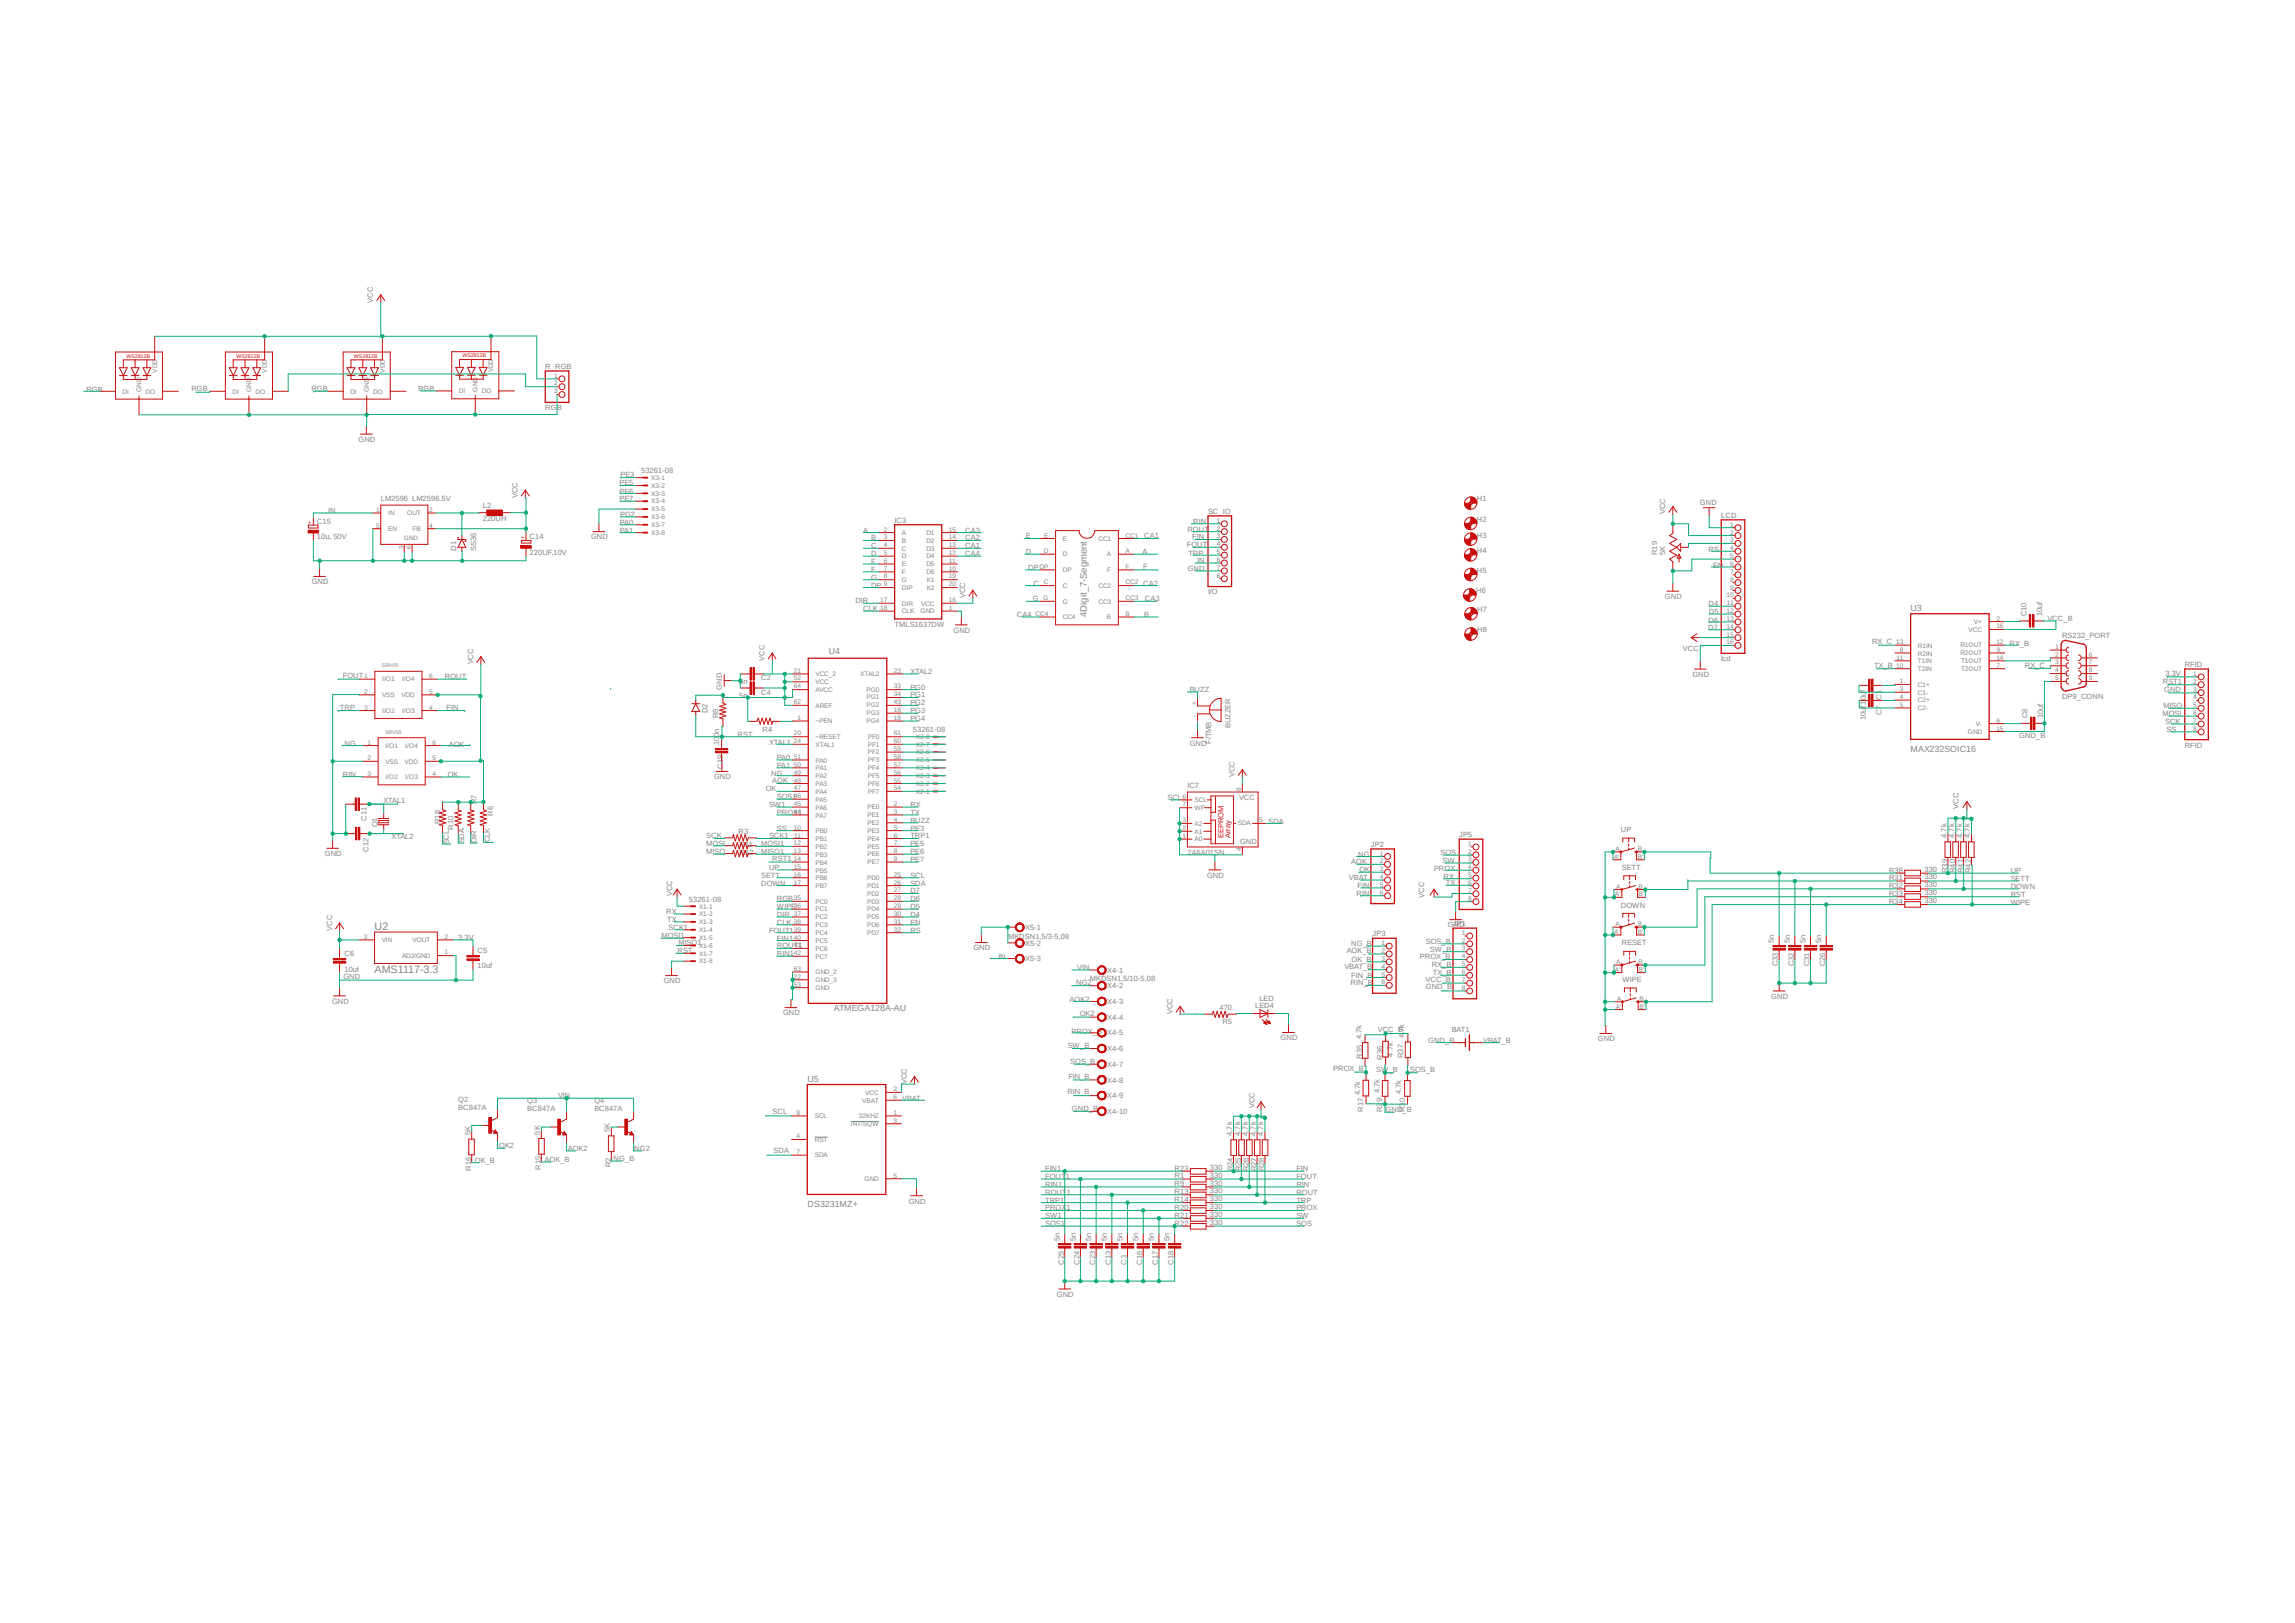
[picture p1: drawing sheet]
<svg xmlns="http://www.w3.org/2000/svg" width="297mm" height="210mm" viewBox="0 0 297 210" stroke-linecap="round" stroke-linejoin="round" font-family="sans-serif">
<defs><g id="words">
<g font-size="1.4" fill="#808080">
<text x="48.5" y="125.9">AMS1117-3.3</text>
<text x="48.5" y="120.4">U2</text>
</g>
<text font-size="1.2" fill="#808080" x="140.7" y="79.8" transform="rotate(-90 140.7 79.8)">4Digit_7-Segment</text>
<g font-size="1.1" fill="#808080">
<text x="247.3" y="79">U3</text>
<text x="107.3" y="84.6">U4</text>
<text x="247.3" y="97.3">MAX232SOIC16</text>
<text x="107.9" y="130.9">ATMEGA128A-AU</text>
<text x="104.5" y="140">U5</text>
<text x="104.5" y="156.2">DS3231MZ+</text>
</g>
<g font-size="1" fill="#808080">
<text x="48.3" y="39.2" transform="rotate(-90 48.3 39.2)">VCC</text>
<text x="70.6" y="47.8">R_RGB</text>
<text x="11.2" y="50.8">RGB</text>
<text x="24.8" y="50.6">RGB</text>
<text x="40.3" y="50.5">RGB</text>
<text x="54.1" y="50.5">RGB</text>
<text x="70.6" y="53.1">RGB</text>
<text x="46.4" y="57.2">GND</text>
<text x="49.3" y="64.9">LM2596 LM2596.5V</text>
<text x="62.5" y="65.8">L2</text>
<text x="67" y="64.4" transform="rotate(-90 67 64.4)">VCC</text>
<text x="80.2" y="62.8">PE5</text>
<text x="80.2" y="63.9">PE6</text>
<text x="80.2" y="64.8">PE7</text>
<text x="80.3" y="61.8">PE3</text>
<text x="83" y="61.3">53261-08</text>
<text x="191.1" y="64.9">H1</text>
<text x="220" y="65.4">GND</text>
<text x="41" y="69.8">10u, 50V</text>
<text x="41" y="67.8">C15</text>
<text x="42.5" y="66.4">IN</text>
<text x="59" y="71.3" transform="rotate(-90 59 71.3)">D1</text>
<text x="61.6" y="71.3" transform="rotate(-90 61.6 71.3)">SS36</text>
<text x="62.5" y="67.5">220UH</text>
<text x="68.5" y="71.8">220UF,10V</text>
<text x="68.5" y="69.7">C14</text>
<text x="76.5" y="69.8">GND</text>
<text x="80.2" y="67.9">PA0</text>
<text x="80.2" y="68.9">PA1</text>
<text x="80.3" y="66.9">PG2</text>
<text x="111.7" y="68.9">A</text>
<text x="112.7" y="69.9">B</text>
<text x="112.7" y="71">C</text>
<text x="112.7" y="72">D</text>
<text x="115.8" y="67.6">IC3</text>
<text x="124.9" y="71">CA1</text>
<text x="124.9" y="69.9">CA2</text>
<text x="124.9" y="68.9">CA3</text>
<text x="124.9" y="72">CA4</text>
<text x="132.8" y="71.7">D</text>
<text x="132.8" y="69.7">E</text>
<text x="147.9" y="71.7">A</text>
<text x="148.1" y="69.7">CA1</text>
<text x="153.6" y="70.8">FOUT</text>
<text x="153.7" y="68.8">ROUT</text>
<text x="153.8" y="71.9">TRP</text>
<text x="154.3" y="69.8">FIN</text>
<text x="154.4" y="67.8">RIN</text>
<text x="156.3" y="66.5">SC_IO</text>
<text x="191.1" y="67.5">H2</text>
<text x="191.1" y="69.6">H3</text>
<text x="191.1" y="71.6">H4</text>
<text x="214.5" y="71.8" transform="rotate(-90 214.5 71.8)">R19</text>
<text x="215.5" y="71.8" transform="rotate(-90 215.5 71.8)">5K</text>
<text x="215.5" y="66.6" transform="rotate(-90 215.5 66.6)">VCC</text>
<text x="221.1" y="71.4">RS</text>
<text x="222.8" y="67.1">LCD</text>
<text x="40.3" y="75.6">GND</text>
<text x="112.7" y="74">F</text>
<text x="112.7" y="75">G</text>
<text x="112.7" y="76">DP</text>
<text x="112.7" y="73">E</text>
<text x="124.9" y="77.4" transform="rotate(-90 124.9 77.4)">VCC</text>
<text x="133.1" y="73.7">DP</text>
<text x="133.6" y="77.8">G</text>
<text x="133.8" y="75.8">C</text>
<text x="148" y="75.8">CA2</text>
<text x="148" y="73.6">F</text>
<text x="148.2" y="77.8">CA3</text>
<text x="153.7" y="73.8">GND</text>
<text x="154.9" y="72.9">IN</text>
<text x="156.3" y="76.9">I/O</text>
<text x="191.1" y="76.8">H6</text>
<text x="191.1" y="74.1">H5</text>
<text x="215.5" y="77.5">GND</text>
<text x="221.7" y="73.5">EN</text>
<text x="110.7" y="78.1">DIR</text>
<text x="111.7" y="79.1">CLK</text>
<text x="115.8" y="81.1">TMLS1637DW</text>
<text x="123.4" y="81.9">GND</text>
<text x="131.6" y="79.8">CA4</text>
<text x="148.1" y="79.8">B</text>
<text x="191.2" y="79.2">H7</text>
<text x="191.2" y="81.8">H8</text>
<text x="221.1" y="81.5">D7</text>
<text x="221.1" y="80.6">D6</text>
<text x="221.1" y="78.4">D4</text>
<text x="221.1" y="79.5">D5</text>
<text x="242.3" y="83.3">RX_C</text>
<text x="260.1" y="83.6">RX_B</text>
<text x="262.3" y="79.7" transform="rotate(-90 262.3 79.7)">C10</text>
<text x="264.3" y="79.7" transform="rotate(-90 264.3 79.7)">10uf</text>
<text x="265" y="80.3">VCC_B</text>
<text x="266.9" y="82.6">RS232_PORT</text>
<text x="44.4" y="87.7">FOUT</text>
<text x="57.6" y="87.9">ROUT</text>
<text x="61.2" y="86" transform="rotate(-90 61.2 86)">VCC</text>
<text x="93.4" y="89.2" transform="rotate(-90 93.4 89.2)">GND</text>
<text x="95.7" y="88.6">5n</text>
<text x="98.5" y="88.1">C2</text>
<text x="98.5" y="89.9">C4</text>
<text x="98.9" y="85.5" transform="rotate(-90 98.9 85.5)">VCC</text>
<text x="117.8" y="87.2">XTAL2</text>
<text x="117.8" y="89.2">PG0</text>
<text x="154" y="89.5">BUZZ</text>
<text x="217.8" y="84.2">VCC</text>
<text x="219" y="87.6">GND</text>
<text x="222.8" y="85.6">lcd</text>
<text x="242.5" y="86.4">TX_B</text>
<text x="262" y="86.4">RX_C</text>
<text x="279.9" y="88.6">RST1</text>
<text x="280.1" y="89.6">GND</text>
<text x="280.2" y="87.5">3.3V</text>
<text x="282.7" y="86.3">RFID</text>
<text x="44" y="91.9">TRP</text>
<text x="57.8" y="91.9">FIN</text>
<text x="91.6" y="92.3" transform="rotate(-90 91.6 92.3)">D2</text>
<text x="92.9" y="93" transform="rotate(-90 92.9 93)">R8</text>
<text x="95.5" y="95.3">RST</text>
<text x="95.7" y="90.4">5n</text>
<text x="98.7" y="94.7">R4</text>
<text x="117.8" y="90.3">PG1</text>
<text x="117.8" y="91.3">PG2</text>
<text x="117.8" y="92.3">PG3</text>
<text x="117.8" y="93.3">PG4</text>
<text x="118.2" y="94.7">53261-08</text>
<text x="159.3" y="94.2" transform="rotate(-90 159.3 94.2)">BUZZER</text>
<text x="241.5" y="93.2" transform="rotate(-90 241.5 93.2)">10uf10uf</text>
<text x="243.5" y="92.5" transform="rotate(-90 243.5 92.5)">C7</text>
<text x="243.5" y="90.6" transform="rotate(-90 243.5 90.6)">C1</text>
<text x="261.3" y="95.5">GND_B</text>
<text x="262.4" y="93" transform="rotate(-90 262.4 93)">C8</text>
<text x="264.4" y="93" transform="rotate(-90 264.4 93)">10uf</text>
<text x="266.9" y="90.5">DP9_CONN</text>
<text x="279.9" y="92.6">MOSI</text>
<text x="280" y="91.6">MISO</text>
<text x="280.2" y="93.7">SCK</text>
<text x="280.4" y="94.7">SS</text>
<text x="44.4" y="100.5">RIN</text>
<text x="44.6" y="96.5">NG</text>
<text x="58" y="100.5">OK</text>
<text x="58.1" y="96.6">AOK</text>
<text x="92.4" y="100.8">GND</text>
<text x="93.1" y="96.5" transform="rotate(-90 93.1 96.5)">100n</text>
<text x="93.6" y="99.5" transform="rotate(-90 93.6 99.5)">C19</text>
<text x="99.5" y="96.4">XTAL1</text>
<text x="99.8" y="100.4">NG</text>
<text x="99.9" y="101.3">AOK</text>
<text x="100.5" y="98.3">PA0</text>
<text x="100.5" y="99.4">PA1</text>
<text x="153.7" y="102">IC7</text>
<text x="154" y="96.5">GND</text>
<text x="156.7" y="96.3" transform="rotate(-90 156.7 96.3)">F/TMB</text>
<text x="159.8" y="100.6" transform="rotate(-90 159.8 100.6)">VCC</text>
<text x="282.7" y="96.7">RFID</text>
<text x="47.4" y="106.2" transform="rotate(-90 47.4 106.2)">C11</text>
<text x="48.9" y="107.1" transform="rotate(-90 48.9 107.1)">Q1</text>
<text x="49.6" y="103.9">XTAL1</text>
<text x="57" y="106.6" transform="rotate(-90 57 106.6)">R18</text>
<text x="58.7" y="107.4" transform="rotate(-90 58.7 107.4)">R10</text>
<text x="61.7" y="104.1" transform="rotate(-90 61.7 104.1)">R7</text>
<text x="63.8" y="105.5" transform="rotate(-90 63.8 105.5)">R6</text>
<text x="95.6" y="107.9">R3</text>
<text x="99.1" y="102.3">OK</text>
<text x="99.5" y="104.4">SW1</text>
<text x="100.5" y="105.5">PROX1</text>
<text x="100.5" y="107.5">SS</text>
<text x="100.5" y="103.4">SOS1</text>
<text x="117.8" y="104.4">RX</text>
<text x="117.8" y="106.5">BUZZ</text>
<text x="117.8" y="105.5">TX</text>
<text x="117.8" y="107.5">PE3</text>
<text x="151.1" y="103.5">SCL</text>
<text x="160.4" y="103.5">VCC</text>
<text x="164.2" y="106.6">SDA</text>
<text x="209.8" y="107.7">UP</text>
<text x="253.4" y="104.6" transform="rotate(-90 253.4 104.6)">VCC</text>
<text x="42" y="110.8">GND</text>
<text x="47.7" y="110.2" transform="rotate(-90 47.7 110.2)">C12</text>
<text x="50.7" y="108.5">XTAL2</text>
<text x="58.1" y="109.3" transform="rotate(-90 58.1 109.3)">SCL</text>
<text x="60.1" y="109.1" transform="rotate(-90 60.1 109.1)">SDA</text>
<text x="61.7" y="109.1" transform="rotate(-90 61.7 109.1)">DIR</text>
<text x="63.4" y="109" transform="rotate(-90 63.4 109)">CLK</text>
<text x="91.4" y="110.5">MISO</text>
<text x="91.4" y="109.5">MOSI</text>
<text x="91.4" y="108.5">SCK</text>
<text x="95.7" y="109.6">R11</text>
<text x="95.7" y="110.7">R12</text>
<text x="98.5" y="113.6">SETT</text>
<text x="98.5" y="109.5">MOSI1</text>
<text x="98.5" y="110.5">MISO1</text>
<text x="99.5" y="112.6">UP</text>
<text x="99.5" y="108.5">SCK1</text>
<text x="99.9" y="111.5">RST1</text>
<text x="117.8" y="113.6">SCL</text>
<text x="117.8" y="108.5">TRP1</text>
<text x="117.8" y="109.5">PE5</text>
<text x="117.8" y="110.5">PE6</text>
<text x="117.8" y="111.5">PE7</text>
<text x="153.7" y="110.6">24AA01SN</text>
<text x="156.2" y="113.6">GND</text>
<text x="160.5" y="109.3">GND</text>
<text x="174.6" y="113.9">VBAT</text>
<text x="174.9" y="111.8">AOK</text>
<text x="175.8" y="110.9">NG</text>
<text x="175.9" y="112.8">OK</text>
<text x="177.4" y="109.6">JP2</text>
<text x="185.6" y="112.6">PROX</text>
<text x="186.4" y="110.6">SOS</text>
<text x="186.7" y="111.6">SW</text>
<text x="186.8" y="113.7">RX</text>
<text x="188.8" y="108.3">JP5</text>
<text x="209.9" y="112.6">SETT</text>
<text x="244.5" y="113.9">R31</text>
<text x="244.5" y="112.9">R38</text>
<text x="249" y="113.8">330</text>
<text x="249" y="112.8">330</text>
<text x="251.9" y="108.4" transform="rotate(-90 251.9 108.4)">4.7k</text>
<text x="252" y="113" transform="rotate(-90 252 113)">R39</text>
<text x="252.9" y="108.4" transform="rotate(-90 252.9 108.4)">4.7k</text>
<text x="253" y="113" transform="rotate(-90 253 113)">R40</text>
<text x="253.9" y="108.4" transform="rotate(-90 253.9 108.4)">4.7k</text>
<text x="254" y="113" transform="rotate(-90 254 113)">R41</text>
<text x="254.9" y="108.4" transform="rotate(-90 254.9 108.4)">4.7k</text>
<text x="255.1" y="113" transform="rotate(-90 255.1 113)">R42</text>
<text x="260.2" y="113">UP</text>
<text x="86.2" y="118.3">RX</text>
<text x="86.4" y="119.3">TX</text>
<text x="87" y="116" transform="rotate(-90 87 116)">VCC</text>
<text x="89.2" y="116.7">53261-08</text>
<text x="98.5" y="114.6">DOWN</text>
<text x="100.5" y="116.6">RGB</text>
<text x="100.5" y="117.6">WIPE</text>
<text x="100.5" y="118.7">DIR</text>
<text x="100.5" y="119.7">CLK</text>
<text x="117.8" y="115.6">D7</text>
<text x="117.8" y="116.6">D6</text>
<text x="117.8" y="117.6">D5</text>
<text x="117.8" y="118.7">D4</text>
<text x="117.8" y="119.7">EN</text>
<text x="117.8" y="114.6">SDA</text>
<text x="175.6" y="116">RIN</text>
<text x="175.7" y="114.9">FIN</text>
<text x="184.3" y="116.2" transform="rotate(-90 184.3 116.2)">VCC</text>
<text x="187.1" y="114.6">TX</text>
<text x="188" y="119.8">JP1</text>
<text x="209.8" y="117.4">DOWN</text>
<text x="244.5" y="114.9">R32</text>
<text x="244.5" y="116">R33</text>
<text x="244.5" y="117">R34</text>
<text x="249" y="114.8">330</text>
<text x="249" y="115.8">330</text>
<text x="249" y="116.8">330</text>
<text x="260.2" y="116">RST</text>
<text x="260.2" y="115">DOWN</text>
<text x="260.2" y="114">SETT</text>
<text x="260.2" y="117.1">WIPE</text>
<text x="43" y="120.4" transform="rotate(-90 43 120.4)">VCC</text>
<text x="44.6" y="125.7">10uf</text>
<text x="44.6" y="123.7">C6</text>
<text x="59.3" y="121.6">3.3V</text>
<text x="61.8" y="125.3">10uf</text>
<text x="61.8" y="123.3">C5</text>
<text x="85.6" y="121.4">MOSI1</text>
<text x="86.5" y="120.3">SCK1</text>
<text x="87.7" y="123.3">RST</text>
<text x="87.8" y="122.3">MISO1</text>
<text x="99.5" y="120.7">FOUT1</text>
<text x="100.5" y="123.7">RIN1</text>
<text x="100.5" y="122.7">ROUT1</text>
<text x="100.5" y="121.7">FIN1</text>
<text x="117.8" y="120.7">RS</text>
<text x="126" y="123">GND</text>
<text x="129.2" y="124.1">IN</text>
<text x="130.5" y="121.5">MKDSN1,5/3-5,08</text>
<text x="132.7" y="120.4">X5-1</text>
<text x="132.7" y="122.4">X5-2</text>
<text x="132.7" y="124.4">X5-3</text>
<text x="139.4" y="125.5">VIN</text>
<text x="143.3" y="125.9">X4-1</text>
<text x="174" y="125.4">VBAT_B</text>
<text x="174.3" y="123.4">AOK_B</text>
<text x="174.9" y="122.4">NG_B</text>
<text x="174.9" y="124.5">OK_B</text>
<text x="177.6" y="121.2">JP3</text>
<text x="183.8" y="124">PROX_B</text>
<text x="184.5" y="122.1">SOS_B</text>
<text x="185" y="123.1">SW_B</text>
<text x="185.3" y="125.1">RX_B</text>
<text x="187.4" y="120">GND</text>
<text x="209.9" y="122.3">RESET</text>
<text x="229.6" y="122" transform="rotate(-90 229.6 122)">5n</text>
<text x="230.1" y="125.1" transform="rotate(-90 230.1 125.1)">C33</text>
<text x="231.6" y="122" transform="rotate(-90 231.6 122)">5n</text>
<text x="232.1" y="125.1" transform="rotate(-90 232.1 125.1)">C32</text>
<text x="233.7" y="122" transform="rotate(-90 233.7 122)">5n</text>
<text x="234.2" y="125.1" transform="rotate(-90 234.2 125.1)">C31</text>
<text x="235.7" y="122" transform="rotate(-90 235.7 122)">5n</text>
<text x="236.2" y="125.1" transform="rotate(-90 236.2 125.1)">C26</text>
<text x="43" y="129.9">GND</text>
<text x="44.4" y="126.7">GND</text>
<text x="85.9" y="127.3">GND</text>
<text x="101.3" y="131.4">GND</text>
<text x="138.4" y="129.6">AOK2</text>
<text x="139.3" y="127.5">NG2</text>
<text x="139.7" y="131.5">OK2</text>
<text x="141.1" y="127">MKDSN1,5/10-5,08</text>
<text x="143.3" y="127.9">X4-2</text>
<text x="143.3" y="129.9">X4-3</text>
<text x="143.3" y="132">X4-4</text>
<text x="151.7" y="131.2" transform="rotate(-90 151.7 131.2)">VCC</text>
<text x="157.8" y="130.6">470</text>
<text x="162.4" y="130.5">LED4</text>
<text x="163" y="129.6">LED</text>
<text x="174.8" y="127.5">RIN_B</text>
<text x="174.9" y="126.5">FIN_B</text>
<text x="184.5" y="127">VCC_B</text>
<text x="184.5" y="128">GND_B</text>
<text x="185.4" y="126.2">TX_B</text>
<text x="210" y="127.1">WIPE</text>
<text x="229.2" y="129.2">GND</text>
<text x="138.2" y="135.6">SW_B</text>
<text x="138.5" y="137.7">SOS_B</text>
<text x="138.7" y="133.8">PROX_B X4-5</text>
<text x="143.3" y="136">X4-6</text>
<text x="158.2" y="132.5">R5</text>
<text x="165.7" y="134.6">GND</text>
<text x="176.2" y="134.4" transform="rotate(-90 176.2 134.4)">4.7k</text>
<text x="176.3" y="137" transform="rotate(-90 176.3 137)">R35</text>
<text x="178.3" y="133.6">VCC_B</text>
<text x="178.9" y="137.1" transform="rotate(-90 178.9 137.1)">R36</text>
<text x="180.2" y="136.7" transform="rotate(-90 180.2 136.7)">4.7k</text>
<text x="181.6" y="136.9" transform="rotate(-90 181.6 136.9)">R37</text>
<text x="181.7" y="134.4" transform="rotate(-90 181.7 134.4)">4.7k</text>
<text x="184.8" y="134.9">GND_B</text>
<text x="187.9" y="133.6">BAT1</text>
<text x="191.9" y="134.9">VBAT_B</text>
<text x="206.8" y="134.7">GND</text>
<text x="59.3" y="142.6">Q2</text>
<text x="59.3" y="143.6">BC847A</text>
<text x="68.2" y="142.8">Q3</text>
<text x="68.2" y="143.8">BC847A</text>
<text x="72.2" y="142.1">VIN</text>
<text x="76.9" y="143.8">BC847A</text>
<text x="76.9" y="142.8">Q4</text>
<text x="116.8" y="142.5">VBAT</text>
<text x="117.4" y="140.3" transform="rotate(-90 117.4 140.3)">VCC</text>
<text x="138.1" y="141.6">RIN_B</text>
<text x="138.3" y="139.6">FIN_B</text>
<text x="138.7" y="143.8">GND_B</text>
<text x="143.3" y="138">X4-7</text>
<text x="143.3" y="140.1">X4-8</text>
<text x="143.3" y="142.1">X4-9</text>
<text x="162.3" y="143.4" transform="rotate(-90 162.3 143.4)">VCC</text>
<text x="172.6" y="138.6">PROX_B</text>
<text x="176" y="141.7" transform="rotate(-90 176 141.7)">4.7k</text>
<text x="176.4" y="143.9" transform="rotate(-90 176.4 143.9)">R17</text>
<text x="178.1" y="138.7">SW_B</text>
<text x="178.5" y="141.5" transform="rotate(-90 178.5 141.5)">4.7k</text>
<text x="178.9" y="143.9" transform="rotate(-90 178.9 143.9)">R29</text>
<text x="179.3" y="143.9">GND_B</text>
<text x="181.3" y="141.6" transform="rotate(-90 181.3 141.6)">4.7k</text>
<text x="181.8" y="143.9" transform="rotate(-90 181.8 143.9)">R30</text>
<text x="182.5" y="138.8">SOS_B</text>
<text x="60.9" y="146.9" transform="rotate(-90 60.9 146.9)">5K</text>
<text x="64.6" y="148.6">OK2</text>
<text x="69.9" y="146.8" transform="rotate(-90 69.9 146.8)">5K</text>
<text x="73.5" y="149">AOK2</text>
<text x="78.9" y="146.5" transform="rotate(-90 78.9 146.5)">5K</text>
<text x="82.1" y="148.9">NG2</text>
<text x="100" y="144.1">SCL</text>
<text x="100.1" y="149.2">SDA</text>
<text x="143.3" y="144.1">X4-10</text>
<text x="159.5" y="147" transform="rotate(-90 159.5 147)">4.7k</text>
<text x="160.5" y="147" transform="rotate(-90 160.5 147)">4.7k</text>
<text x="161.5" y="147" transform="rotate(-90 161.5 147)">4.7k</text>
<text x="162.5" y="147" transform="rotate(-90 162.5 147)">4.7k</text>
<text x="163.5" y="147" transform="rotate(-90 163.5 147)">4.7k</text>
<text x="61" y="151.5" transform="rotate(-90 61 151.5)">R16</text>
<text x="61.5" y="150.5">OK_B</text>
<text x="70" y="151.4" transform="rotate(-90 70 151.4)">R15</text>
<text x="70.5" y="150.4">AOK_B</text>
<text x="79" y="151.1" transform="rotate(-90 79 151.1)">R2</text>
<text x="79.4" y="150.2">NG_B</text>
<text x="117.6" y="155.7">GND</text>
<text x="135.3" y="153.6">RIN1</text>
<text x="135.3" y="154.6">ROUT1</text>
<text x="135.3" y="155.6">TRP1</text>
<text x="135.3" y="151.6">FIN1</text>
<text x="135.3" y="152.6">FOUT1</text>
<text x="152" y="152.5">R1</text>
<text x="152" y="153.5">R9</text>
<text x="152" y="154.5">R13</text>
<text x="152" y="155.5">R14</text>
<text x="152" y="151.5">R23</text>
<text x="156.6" y="152.4">330</text>
<text x="156.6" y="153.4">330</text>
<text x="156.6" y="154.4">330</text>
<text x="156.6" y="155.4">330</text>
<text x="156.6" y="151.4">330</text>
<text x="159.6" y="151.6" transform="rotate(-90 159.6 151.6)">R24</text>
<text x="160.6" y="151.6" transform="rotate(-90 160.6 151.6)">R25</text>
<text x="161.6" y="151.6" transform="rotate(-90 161.6 151.6)">R26</text>
<text x="162.6" y="151.6" transform="rotate(-90 162.6 151.6)">R27</text>
<text x="163.6" y="151.6" transform="rotate(-90 163.6 151.6)">R28</text>
<text x="167.8" y="153.6">RIN</text>
<text x="167.8" y="154.6">ROUT</text>
<text x="167.8" y="151.6">FIN</text>
<text x="167.8" y="152.6">FOUT</text>
<text x="167.8" y="155.6">TRP</text>
<text x="135.3" y="157.6">SW1</text>
<text x="135.3" y="156.6">PROX1</text>
<text x="135.3" y="158.7">SOS1</text>
<text x="137.2" y="160.6" transform="rotate(-90 137.2 160.6)">5n</text>
<text x="139.2" y="160.6" transform="rotate(-90 139.2 160.6)">5n</text>
<text x="141.2" y="160.6" transform="rotate(-90 141.2 160.6)">5n</text>
<text x="143.3" y="160.6" transform="rotate(-90 143.3 160.6)">5n</text>
<text x="145.3" y="160.6" transform="rotate(-90 145.3 160.6)">5n</text>
<text x="147.3" y="160.6" transform="rotate(-90 147.3 160.6)">5n</text>
<text x="149.3" y="160.6" transform="rotate(-90 149.3 160.6)">5n</text>
<text x="151.4" y="160.6" transform="rotate(-90 151.4 160.6)">5n</text>
<text x="152" y="156.5">R20</text>
<text x="152" y="157.6">R21</text>
<text x="152" y="158.6">R22</text>
<text x="156.6" y="156.5">330</text>
<text x="156.6" y="157.4">330</text>
<text x="156.6" y="158.5">330</text>
<text x="167.8" y="156.6">PROX</text>
<text x="167.8" y="157.6">SW</text>
<text x="167.8" y="158.7">SOS</text>
<text x="136.8" y="167.8">GND</text>
<text x="137.7" y="163.7" transform="rotate(-90 137.7 163.7)">C25</text>
<text x="139.7" y="163.7" transform="rotate(-90 139.7 163.7)">C24</text>
<text x="141.7" y="163.7" transform="rotate(-90 141.7 163.7)">C23</text>
<text x="143.8" y="163.7" transform="rotate(-90 143.8 163.7)">C13</text>
<text x="145.8" y="163.7" transform="rotate(-90 145.8 163.7)">C3</text>
<text x="147.8" y="163.7" transform="rotate(-90 147.8 163.7)">C16</text>
<text x="149.9" y="163.7" transform="rotate(-90 149.9 163.7)">C17</text>
<text x="151.9" y="163.7" transform="rotate(-90 151.9 163.7)">C18</text>
</g>
<g font-size="1" fill="#c90d0c">
<text x="158.3" y="108.5" transform="rotate(-90 158.3 108.5)">EEPROM</text>
<text x="159.3" y="108.5" transform="rotate(-90 159.3 108.5)">Array</text>
</g>
<g font-size=".8" fill="#808080">
<text x="15.9" y="50.9">DI</text>
<text x="18.3" y="50.7" transform="rotate(-90 18.3 50.7)">GND</text>
<text x="18.8" y="50.9">DO</text>
<text x="20.3" y="48.2" transform="rotate(-90 20.3 48.2)">VDD</text>
<text x="30.1" y="50.9">DI</text>
<text x="32.5" y="50.7" transform="rotate(-90 32.5 50.7)">GND</text>
<text x="33.1" y="50.9">DO</text>
<text x="34.5" y="48.2" transform="rotate(-90 34.5 48.2)">VDD</text>
<text x="45.3" y="50.9">DI</text>
<text x="47.8" y="50.7" transform="rotate(-90 47.8 50.7)">GND</text>
<text x="48.3" y="50.9">DO</text>
<text x="49.8" y="48.2" transform="rotate(-90 49.8 48.2)">VDD</text>
<text x="59.4" y="50.9">DI</text>
<text x="61.8" y="50.7" transform="rotate(-90 61.8 50.7)">GND</text>
<text x="62.4" y="50.9">DO</text>
<text x="63.8" y="48.2" transform="rotate(-90 63.8 48.2)">VDD</text>
<text x="71.7" y="48.9">1</text>
<text x="71.7" y="49.9">2</text>
<text x="71.7" y="50.9">3</text>
<text x="84.3" y="62.1">X3-1</text>
<text x="84.3" y="63.1">X3-2</text>
<text x="84.3" y="64.1">X3-3</text>
<text x="84.3" y="65.2">X3-4</text>
<text x="48.7" y="66.3">1</text>
<text x="48.7" y="68.3">5</text>
<text x="50.2" y="66.7">IN</text>
<text x="50.2" y="68.7">EN</text>
<text x="52.2" y="71" transform="rotate(-90 52.2 71)">3</text>
<text x="52.3" y="69.9">GND</text>
<text x="52.7" y="66.7">OUT</text>
<text x="53.2" y="71" transform="rotate(-90 53.2 71)">6</text>
<text x="53.4" y="68.7">FB</text>
<text x="55.5" y="66.3">2</text>
<text x="55.5" y="68.3">4</text>
<text x="84.3" y="66.2">X3-5</text>
<text x="84.3" y="67.2">X3-6</text>
<text x="84.3" y="68.2">X3-7</text>
<text x="84.3" y="69.2">X3-8</text>
<text x="114.4" y="68.8">2</text>
<text x="114.4" y="69.8">3</text>
<text x="114.4" y="70.8">4</text>
<text x="114.4" y="71.8">5</text>
<text x="116.7" y="69.2">A</text>
<text x="116.7" y="70.2">B</text>
<text x="116.7" y="71.2">C</text>
<text x="119.9" y="71.2">D3</text>
<text x="119.9" y="70.2">D2</text>
<text x="119.9" y="69.2">D1</text>
<text x="122.8" y="71.8">12</text>
<text x="122.8" y="70.8">13</text>
<text x="122.8" y="69.8">14</text>
<text x="122.8" y="68.8">15</text>
<text x="135.1" y="71.5">D</text>
<text x="135.1" y="69.6">E</text>
<text x="137.5" y="70">E</text>
<text x="142.2" y="70">CC1</text>
<text x="145.7" y="71.5">A</text>
<text x="145.7" y="69.6">CC1</text>
<text x="157.5" y="67.6">1</text>
<text x="157.5" y="68.7">2</text>
<text x="157.5" y="69.7">3</text>
<text x="157.5" y="70.7">4</text>
<text x="157.5" y="71.7">5</text>
<text x="223.9" y="68.2">1</text>
<text x="223.9" y="69.2">2</text>
<text x="223.9" y="70.2">3</text>
<text x="223.9" y="71.2">4</text>
<text x="113.9" y="77.9">17</text>
<text x="114.4" y="72.8">6</text>
<text x="114.4" y="73.8">7</text>
<text x="114.4" y="74.8">8</text>
<text x="114.4" y="75.9">9</text>
<text x="116.7" y="72.3">D</text>
<text x="116.7" y="73.3">E</text>
<text x="116.7" y="74.3">F</text>
<text x="116.7" y="75.3">G</text>
<text x="116.7" y="76.3">DIP</text>
<text x="119.9" y="74.3">D6</text>
<text x="119.9" y="73.3">D5</text>
<text x="119.9" y="72.3">D4</text>
<text x="119.9" y="76.3">K2</text>
<text x="119.9" y="75.3">K1</text>
<text x="122.8" y="75.9">20</text>
<text x="122.8" y="74.8">19</text>
<text x="122.8" y="73.8">10</text>
<text x="122.8" y="72.8">11</text>
<text x="122.8" y="77.9">16</text>
<text x="134.5" y="73.6">DP</text>
<text x="135" y="77.6">G</text>
<text x="135.1" y="75.6">C</text>
<text x="137.5" y="72">D</text>
<text x="137.5" y="74">DP</text>
<text x="137.5" y="76.1">C</text>
<text x="142.2" y="76.1">CC2</text>
<text x="143.3" y="72">A</text>
<text x="143.3" y="74">F</text>
<text x="145.7" y="73.6">F</text>
<text x="145.7" y="75.6">CC2</text>
<text x="145.7" y="77.6">CC3</text>
<text x="157.5" y="72.7">6</text>
<text x="157.5" y="73.7">7</text>
<text x="157.5" y="74.8">8</text>
<text x="223.4" y="77.3">10</text>
<text x="223.9" y="72.2">5</text>
<text x="223.9" y="73.2">6</text>
<text x="223.9" y="74.3">7</text>
<text x="223.9" y="75.3">8</text>
<text x="223.9" y="76.3">9</text>
<text x="113.9" y="78.9">18</text>
<text x="116.7" y="78.4">DIR</text>
<text x="116.7" y="79.4">CLK</text>
<text x="119.1" y="79.4">GND</text>
<text x="119.2" y="78.4">VCC</text>
<text x="122.8" y="78.9">1</text>
<text x="134" y="79.7">CC4</text>
<text x="137.5" y="78.1">G</text>
<text x="137.5" y="80.1">CC4</text>
<text x="142.2" y="78.1">CC3</text>
<text x="143.3" y="80.1">B</text>
<text x="145.7" y="79.7">B</text>
<text x="223.4" y="79.3">12</text>
<text x="223.4" y="80.3">13</text>
<text x="223.4" y="81.4">14</text>
<text x="223.4" y="82.4">15</text>
<text x="223.4" y="83.4">16</text>
<text x="223.5" y="78.3">11</text>
<text x="245.4" y="83.4">13</text>
<text x="248.2" y="83.8">R1IN</text>
<text x="253.7" y="83.8">R1OUT</text>
<text x="254.8" y="81.7">VCC</text>
<text x="255.4" y="80.7">V+</text>
<text x="258.4" y="80.3">2</text>
<text x="258.4" y="81.3">16</text>
<text x="258.4" y="83.4">12</text>
<text x="266" y="83.9">1</text>
<text x="47.1" y="87.8">1</text>
<text x="47.1" y="89.8">2</text>
<text x="49.4" y="88.2">I/O1</text>
<text x="52" y="88.2">I/O4</text>
<text x="55.5" y="89.8">5</text>
<text x="55.5" y="87.8">6</text>
<text x="102.7" y="87">21</text>
<text x="102.7" y="88.1">52</text>
<text x="102.7" y="89.1">64</text>
<text x="105.5" y="87.5">VCC_2</text>
<text x="105.5" y="88.5">VCC</text>
<text x="105.5" y="89.5">AVCC</text>
<text x="111.3" y="87.5">XTAL2</text>
<text x="112.1" y="89.5">PG0</text>
<text x="115.7" y="87">23</text>
<text x="115.7" y="89.1">33</text>
<text x="245.4" y="86.4">10</text>
<text x="245.4" y="85.4">11</text>
<text x="245.9" y="84.4">8</text>
<text x="245.9" y="88.4">1</text>
<text x="245.9" y="89.5">3</text>
<text x="248.2" y="84.8">R2IN</text>
<text x="248.2" y="85.9">T1IN</text>
<text x="248.2" y="86.8">T2IN</text>
<text x="248.2" y="88.9">C1+</text>
<text x="248.2" y="89.9">C1-</text>
<text x="253.7" y="84.8">R2OUT</text>
<text x="253.8" y="85.8">T1OUT</text>
<text x="253.8" y="86.8">T2OUT</text>
<text x="258.4" y="84.4">9</text>
<text x="258.4" y="85.4">14</text>
<text x="258.4" y="86.4">7</text>
<text x="266" y="85">2</text>
<text x="266" y="86">3</text>
<text x="266" y="87">4</text>
<text x="266" y="88">5</text>
<text x="270.3" y="85">6</text>
<text x="270.3" y="86">7</text>
<text x="270.3" y="87">8</text>
<text x="270.3" y="88">9</text>
<text x="283.8" y="87.5">1</text>
<text x="283.8" y="88.5">2</text>
<text x="283.8" y="89.5">3</text>
<text x="47.1" y="91.8">3</text>
<text x="49.4" y="90.2">VSS</text>
<text x="49.4" y="92.2">I/O2</text>
<text x="51.9" y="90.2">VDD</text>
<text x="52" y="92.2">I/O3</text>
<text x="55.5" y="91.8">4</text>
<text x="102.7" y="91.1">62</text>
<text x="102.7" y="95.2">20</text>
<text x="103.2" y="93.1">1</text>
<text x="105.5" y="91.6">AREF</text>
<text x="105.5" y="93.6">~PEN</text>
<text x="105.5" y="95.6">~RESET</text>
<text x="112.1" y="90.5">PG1</text>
<text x="112.1" y="91.5">PG2</text>
<text x="112.1" y="92.5">PG3</text>
<text x="112.1" y="93.6">PG4</text>
<text x="112.3" y="95.6">PF0</text>
<text x="115.7" y="90.1">34</text>
<text x="115.7" y="91.1">43</text>
<text x="115.7" y="92.1">18</text>
<text x="115.7" y="93.1">19</text>
<text x="115.7" y="95.2">61</text>
<text x="118.5" y="95.6">X2-8</text>
<text x="154.9" y="92.8" transform="rotate(-90 154.9 92.8)">-</text>
<text x="154.9" y="91.2" transform="rotate(-90 154.9 91.2)">+</text>
<text x="245.9" y="90.5">4</text>
<text x="245.9" y="91.5">5</text>
<text x="248.2" y="90.9">C2+</text>
<text x="248.2" y="91.9">C2-</text>
<text x="254.7" y="95">GND</text>
<text x="255.7" y="93.9">V-</text>
<text x="258.4" y="93.5">6</text>
<text x="258.4" y="94.5">15</text>
<text x="283.8" y="90.5">4</text>
<text x="283.8" y="91.5">5</text>
<text x="283.8" y="92.5">6</text>
<text x="283.8" y="93.6">7</text>
<text x="283.8" y="94.6">8</text>
<text x="47.5" y="96.4">1</text>
<text x="47.5" y="98.4">2</text>
<text x="47.5" y="100.4">3</text>
<text x="49.9" y="96.8">I/O1</text>
<text x="49.9" y="98.8">VSS</text>
<text x="49.9" y="100.8">I/O2</text>
<text x="52.4" y="98.8">VDD</text>
<text x="52.5" y="100.8">I/O3</text>
<text x="52.5" y="96.8">I/O4</text>
<text x="56" y="100.4">4</text>
<text x="56" y="98.4">5</text>
<text x="56" y="96.4">6</text>
<text x="102.7" y="96.2">24</text>
<text x="102.7" y="98.2">51</text>
<text x="102.7" y="99.2">50</text>
<text x="102.7" y="100.2">49</text>
<text x="102.7" y="101.3">48</text>
<text x="105.5" y="96.6">XTAL1</text>
<text x="105.5" y="98.7">PA0</text>
<text x="105.5" y="99.7">PA1</text>
<text x="105.5" y="100.7">PA2</text>
<text x="105.5" y="101.7">PA3</text>
<text x="112.3" y="96.6">PF1</text>
<text x="112.3" y="97.6">PF2</text>
<text x="112.3" y="98.6">PF3</text>
<text x="112.3" y="99.7">PF4</text>
<text x="112.3" y="100.7">PF5</text>
<text x="112.3" y="101.7">PF6</text>
<text x="115.7" y="96.2">60</text>
<text x="115.7" y="97.2">59</text>
<text x="115.7" y="98.2">58</text>
<text x="115.7" y="99.2">57</text>
<text x="115.7" y="100.2">56</text>
<text x="115.7" y="101.3">55</text>
<text x="118.5" y="101.7">X2-2</text>
<text x="118.5" y="100.7">X2-3</text>
<text x="118.5" y="99.7">X2-4</text>
<text x="118.5" y="98.6">X2-5</text>
<text x="118.5" y="97.6">X2-6</text>
<text x="118.5" y="96.6">X2-7</text>
<text x="102.7" y="102.3">47</text>
<text x="102.7" y="103.3">46</text>
<text x="102.7" y="104.3">45</text>
<text x="102.7" y="105.3">44</text>
<text x="102.7" y="107.4">10</text>
<text x="105.5" y="102.7">PA4</text>
<text x="105.5" y="103.8">PA5</text>
<text x="105.5" y="104.8">PA6</text>
<text x="105.5" y="105.8">PA7</text>
<text x="105.5" y="107.8">PB0</text>
<text x="112.3" y="104.7">PE0</text>
<text x="112.3" y="105.7">PE1</text>
<text x="112.3" y="106.8">PE2</text>
<text x="112.3" y="107.8">PE3</text>
<text x="112.3" y="102.7">PF7</text>
<text x="115.7" y="102.3">54</text>
<text x="115.7" y="104.3">2</text>
<text x="115.7" y="105.3">3</text>
<text x="115.7" y="106.3">4</text>
<text x="115.7" y="107.4">5</text>
<text x="118.5" y="102.7">X2-1</text>
<text x="153" y="103.3">6</text>
<text x="153" y="107.4">2</text>
<text x="153" y="106.4">3</text>
<text x="153" y="104.4">7</text>
<text x="154.6" y="103.8">SCL</text>
<text x="154.6" y="107.9">A1</text>
<text x="154.6" y="106.8">A2</text>
<text x="154.6" y="104.8">WP</text>
<text x="160.2" y="106.8">SDA</text>
<text x="160.6" y="102.3" transform="rotate(-90 160.6 102.3)">8</text>
<text x="162.9" y="106.4">5</text>
<text x="102.7" y="109.4">12</text>
<text x="102.7" y="110.4">13</text>
<text x="102.7" y="111.4">14</text>
<text x="102.7" y="112.4">15</text>
<text x="102.7" y="113.5">16</text>
<text x="102.8" y="108.4">11</text>
<text x="105.5" y="108.8">PB1</text>
<text x="105.5" y="109.9">PB2</text>
<text x="105.5" y="110.9">PB3</text>
<text x="105.5" y="111.9">PB4</text>
<text x="105.5" y="112.9">PB5</text>
<text x="105.5" y="113.9">PB6</text>
<text x="112.2" y="113.9">PD0</text>
<text x="112.3" y="108.8">PE4</text>
<text x="112.3" y="109.8">PE5</text>
<text x="112.3" y="110.8">PE6</text>
<text x="112.3" y="111.8">PE7</text>
<text x="115.7" y="108.4">6</text>
<text x="115.7" y="109.4">7</text>
<text x="115.7" y="110.4">8</text>
<text x="115.7" y="111.4">9</text>
<text x="115.7" y="113.5">25</text>
<text x="153" y="108.4">1</text>
<text x="154.6" y="108.9">A0</text>
<text x="160.6" y="110.2" transform="rotate(-90 160.6 110.2)">4</text>
<text x="178.6" y="110.7">1</text>
<text x="178.6" y="111.7">2</text>
<text x="178.6" y="112.7">3</text>
<text x="178.6" y="113.7">4</text>
<text x="190" y="109.4">1</text>
<text x="190" y="110.4">2</text>
<text x="190" y="111.5">3</text>
<text x="190" y="112.5">4</text>
<text x="190" y="113.5">5</text>
<text x="208.9" y="111.1">A'</text>
<text x="209.1" y="110.1">A</text>
<text x="212" y="111.1">B'</text>
<text x="212" y="110.1">B</text>
<text x="90.5" y="117.6">X1-1</text>
<text x="90.5" y="118.6">X1-2</text>
<text x="90.5" y="119.6">X1-3</text>
<text x="102.7" y="114.5">17</text>
<text x="102.7" y="116.5">35</text>
<text x="102.7" y="117.5">36</text>
<text x="102.7" y="118.5">37</text>
<text x="102.7" y="119.5">38</text>
<text x="105.5" y="114.9">PB7</text>
<text x="105.5" y="116.9">PC0</text>
<text x="105.5" y="117.9">PC1</text>
<text x="105.5" y="119">PC2</text>
<text x="105.5" y="120">PC3</text>
<text x="112.2" y="114.9">PD1</text>
<text x="112.2" y="115.9">PD2</text>
<text x="112.2" y="116.9">PD3</text>
<text x="112.2" y="117.9">PD4</text>
<text x="112.2" y="119">PD5</text>
<text x="112.2" y="120">PD6</text>
<text x="115.7" y="114.5">26</text>
<text x="115.7" y="115.5">27</text>
<text x="115.7" y="116.5">28</text>
<text x="115.7" y="117.5">29</text>
<text x="115.7" y="118.5">30</text>
<text x="115.7" y="119.5">31</text>
<text x="178.6" y="114.8">5</text>
<text x="178.6" y="115.8">6</text>
<text x="190" y="114.5">6</text>
<text x="190" y="115.5">7</text>
<text x="190" y="116.5">8</text>
<text x="209" y="116">A'</text>
<text x="209.1" y="119.8">A</text>
<text x="209.2" y="115">A</text>
<text x="212" y="119.8">B</text>
<text x="212" y="115">B</text>
<text x="212" y="116">B'</text>
<text x="47.1" y="121.5">3</text>
<text x="49.4" y="121.9">VIN</text>
<text x="52" y="124">ADJ/GND</text>
<text x="53.4" y="121.9">VOUT</text>
<text x="57.5" y="121.5">2</text>
<text x="57.5" y="123.5">1</text>
<text x="90.5" y="120.6">X1-4</text>
<text x="90.5" y="121.6">X1-5</text>
<text x="90.5" y="122.6">X1-6</text>
<text x="90.5" y="123.7">X1-7</text>
<text x="90.5" y="124.7">X1-8</text>
<text x="102.7" y="120.6">39</text>
<text x="102.7" y="121.6">40</text>
<text x="102.7" y="122.6">41</text>
<text x="102.7" y="123.6">42</text>
<text x="102.7" y="125.6">63</text>
<text x="105.5" y="121">PC4</text>
<text x="105.5" y="122">PC5</text>
<text x="105.5" y="123">PC6</text>
<text x="105.5" y="124">PC7</text>
<text x="112.2" y="121">PD7</text>
<text x="115.7" y="120.6">32</text>
<text x="178.8" y="122.3">1</text>
<text x="178.8" y="123.3">2</text>
<text x="178.8" y="124.3">3</text>
<text x="178.8" y="125.3">4</text>
<text x="189.2" y="120.9">1</text>
<text x="189.2" y="122">2</text>
<text x="189.2" y="123">3</text>
<text x="189.2" y="124">4</text>
<text x="189.2" y="125">5</text>
<text x="208.9" y="120.9">A'</text>
<text x="209" y="125.7">A'</text>
<text x="209.2" y="124.7">A</text>
<text x="212" y="120.9">B'</text>
<text x="212" y="124.7">B</text>
<text x="212" y="125.7">B'</text>
<text x="102.7" y="126.7">22</text>
<text x="102.7" y="127.7">53</text>
<text x="105.5" y="126.1">GND_2</text>
<text x="105.5" y="127.1">GND_3</text>
<text x="105.5" y="128.1">GND</text>
<text x="178.8" y="126.4">5</text>
<text x="178.8" y="127.4">6</text>
<text x="189.2" y="126">6</text>
<text x="189.2" y="127">7</text>
<text x="189.2" y="128.1">8</text>
<text x="209.1" y="130.5">A'</text>
<text x="209.3" y="129.5">A</text>
<text x="212.2" y="129.5">B</text>
<text x="212.2" y="130.5">B'</text>
<text x="188.8" y="135.2">-</text>
<text x="190.5" y="135.2">+</text>
<text x="111.6" y="142.7">VBAT</text>
<text x="112" y="141.6">VCC</text>
<text x="115.6" y="141.2">2</text>
<text x="115.6" y="142.2">6</text>
<text x="103.1" y="144.3">8</text>
<text x="103.1" y="147.3">4</text>
<text x="103.1" y="149.4">7</text>
<text x="105.5" y="144.7">SCL</text>
<text x="105.5" y="147.7">RST</text>
<text x="105.5" y="149.8">SDA</text>
<text x="110.1" y="145.7">INT/SQW</text>
<text x="111.2" y="144.7">32KHZ</text>
<text x="115.6" y="144.3">1</text>
<text x="115.6" y="145.3">3</text>
<text x="111.9" y="152.8">GND</text>
<text x="115.6" y="152.4">5</text>
</g>
<g font-size=".7" fill="#c90d0c">
<text x="16.4" y="46.3">WS2812B</text>
<text x="30.6" y="46.3">WS2812B</text>
<text x="45.8" y="46.3">WS2812B</text>
<text x="59.9" y="46.2">WS2812B</text>
<text x="40.3" y="67.8" transform="rotate(-90 40.3 67.8)">+</text>
<text x="67.9" y="69.8" transform="rotate(-90 67.9 69.8)">+</text>
</g>
<g font-size=".7" fill="#808080">
<text x="49.4" y="86.4">SRV05</text>
<text x="49.8" y="95">SRV05</text>
</g>
<g font-size=".2" fill="#ffba08">
<text x="90.1" y="93.2" transform="rotate(-90 90.1 93.2)">SpiceOrder 1</text>
<text x="90.1" y="91.2" transform="rotate(-90 90.1 91.2)">SpiceOrder 2</text>
</g>
</g></defs>
<path d="M10.8 36.7l275.5 131.4M286.3 36.7l-275.5 131.4" fill="none" stroke="#fff" stroke-width=".13"/>
<path d="M105.5 147.2h1.6M110.1 145.1h3.6" fill="none" stroke="#808080" stroke-width=".13"/>
<path d="M46.4 121.6h2.1M48.5 120.6h8.1v4.1h-8.1zM56.6 121.6h2M56.6 123.7h2M61.2 123.4v.3M61.2 124.2v.3" fill="none" stroke="#c90d0c" stroke-width=".13"/>
<path d="M60.4 124.1h1.6v.1h-1.6z" fill-rule="evenodd" fill="#c90d0c"/>
<path d="M60.4 124.1h1.6v.1h-1.6z" fill="none" stroke="#c90d0c" stroke-width=".13"/>
<path d="M60.4 123.7h1.6v.1h-1.6z" fill-rule="evenodd" fill="#c90d0c"/>
<path d="M43.9 123.8v.2M43.9 124.6v.2M60.4 123.7h1.6v.1h-1.6zM61.2 122.4v1M61.2 124.5v1" fill="none" stroke="#c90d0c" stroke-width=".13"/>
<path d="M43.1 124.5h1.6v.1h-1.6z" fill-rule="evenodd" fill="#c90d0c"/>
<path d="M43.1 124.5h1.6v.1h-1.6z" fill="none" stroke="#c90d0c" stroke-width=".13"/>
<path d="M43.1 124h1.6v.2h-1.6z" fill-rule="evenodd" fill="#c90d0c"/>
<path d="M45.8 104.1h.1M46.6 104.1h.2M43.1 124h1.6v.2h-1.6zM43.9 122.8v1M43.9 124.8v1.1" fill="none" stroke="#c90d0c" stroke-width=".13"/>
<path d="M46 103.3h.1v1.6h-.1z" fill-rule="evenodd" fill="#c90d0c"/>
<path d="M46 103.3h.1v1.6h-.1z" fill="none" stroke="#c90d0c" stroke-width=".13"/>
<path d="M46.4 103.3h.1v1.6h-.1z" fill-rule="evenodd" fill="#c90d0c"/>
<path d="M44.7 104.1h1.1M45.8 107.9h.2M46.4 103.3h.1v1.6h-.1zM46.6 107.9h.2M46.8 104.1h1" fill="none" stroke="#c90d0c" stroke-width=".13"/>
<path d="M46 107.1h.2v1.6h-.2z" fill-rule="evenodd" fill="#c90d0c"/>
<path d="M46 107.1h.2v1.6h-.2z" fill="none" stroke="#c90d0c" stroke-width=".13"/>
<path d="M46.4 107.1h.2v1.6h-.2z" fill-rule="evenodd" fill="#c90d0c"/>
<g fill="none" stroke="#c90d0c" stroke-width=".13">
<path d="M46.5 87.9h2M46.5 89.9h2M46.5 91.9h2M46.9 96.5h2M46.9 98.5h2M48.5 86.9h6.1v6.1h-6.1zM48.9 95.5h6.1v6.1h-6.1zM54.6 87.9h2M54.6 89.9h2M54.6 91.9h2M55 96.5h2.1M55 98.5h2.1"/>
<path d="M89.5 91.1h1.1M90 91.1l.6 1h-1.1zM90 90.6v.5M90 92.1v.5M93.6 90v1l.3 .1-.8 .3 .8 .3-.8 .2 .8 .2-.8 .3 .8 .2-.8 .3 .5 .1v1M44.8 107.9h1M46.4 107.1h.2v1.6h-.2zM46.8 107.9h1M46.9 100.5h2M48.9 106.7h1.4M48.9 105.9h1.4M49 106.2h1.2v.3h-1.2z"/>
<path d="M49.7 105.3v.6M49.7 106.7v.7M55 100.5h2.1M60.9 103.8v1l.4 .1-.8 .3 .8 .3-.8 .2 .8 .3-.8 .2 .8 .3-.8 .2 .4 .1v1M62.6 103.8v1l.3 .1-.8 .3 .8 .3-.8 .2 .8 .3-.8 .2 .8 .3-.8 .2 .5 .1v1"/>
</g>
<path d="M190.3 66.9a.76 .76 0 0 1 .8 .8h-.6l-.2-.2z" fill-rule="evenodd" fill="#c90d0c"/>
<path d="M190.3 66.9a.76 .76 0 0 1 .8 .8h-.6l-.2-.2z" fill="none" stroke="#c90d0c" stroke-width=".13"/>
<path d="M189.5 67.7h.6l.2 .2v.6a.7 .7 0 0 1-.8-.8z" fill-rule="evenodd" fill="#c90d0c"/>
<g fill="none" stroke="#c90d0c" stroke-width=".13">
<path d="M189.5 67.7h.6l.2 .2v.6a.7 .7 0 0 1-.8-.8zM190.1 67.7h.4M190.3 67.5v.4"/>
<circle cx="190.3" cy="67.7" r=".21"/>
<circle cx="190.3" cy="67.7" r=".8"/>
</g>
<path d="M190.3 69a.76 .76 0 0 1 .8 .8h-.6l-.2-.2z" fill-rule="evenodd" fill="#c90d0c"/>
<path d="M190.3 69a.76 .76 0 0 1 .8 .8h-.6l-.2-.2z" fill="none" stroke="#c90d0c" stroke-width=".13"/>
<path d="M189.5 69.8h.6l.2 .2v.6a.7 .7 0 0 1-.8-.8z" fill-rule="evenodd" fill="#c90d0c"/>
<g fill="none" stroke="#c90d0c" stroke-width=".13">
<path d="M189.5 69.8h.6l.2 .2v.6a.7 .7 0 0 1-.8-.8zM190.1 69.8h.4M190.3 69.6v.4"/>
<circle cx="190.3" cy="69.8" r=".21"/>
<circle cx="190.3" cy="69.8" r=".8"/>
</g>
<path d="M190.3 71a.76 .76 0 0 1 .8 .8h-.6l-.2-.2z" fill-rule="evenodd" fill="#c90d0c"/>
<path d="M190.3 71a.76 .76 0 0 1 .8 .8h-.6l-.2-.2z" fill="none" stroke="#c90d0c" stroke-width=".13"/>
<path d="M189.5 71.8h.6l.2 .2v.6a.76 .76 0 0 1-.8-.8z" fill-rule="evenodd" fill="#c90d0c"/>
<g fill="none" stroke="#c90d0c" stroke-width=".13">
<path d="M48.3 66.4h1M48.3 68.4h1M49.3 65.4h6.1v5h-6.1zM52.3 70.4v1.1M53.3 70.4v1.1M55.4 66.4h1M55.4 68.4h1M189.5 71.8h.6l.2 .2v.6a.76 .76 0 0 1-.8-.8zM190.1 71.8h.4M190.3 71.6v.4"/>
<circle cx="190.3" cy="71.8" r=".21"/>
<circle cx="190.3" cy="71.8" r=".8"/>
</g>
<path d="M190.3 64.3a.76 .76 0 0 1 .8 .8h-.6l-.2-.2z" fill-rule="evenodd" fill="#c90d0c"/>
<path d="M190.3 64.3a.76 .76 0 0 1 .8 .8h-.6l-.2-.2z" fill="none" stroke="#c90d0c" stroke-width=".13"/>
<path d="M189.5 65.1h.6l.2 .2v.6a.76 .76 0 0 1-.8-.8z" fill-rule="evenodd" fill="#c90d0c"/>
<g fill="none" stroke="#c90d0c" stroke-width=".13">
<path d="M12.9 50.6h2M14.9 45.6h6.1v6h-6.1zM15.5 47.6h1l-.5 1zM15.5 48.6h1M16 48.6v.5h3v-.5M17 47.6h1l-.5 1zM17 48.6h1M17.5 46.6v1M17.5 48.6v.5M18 51.2v2.5M18.5 48.6h1M18.5 47.6h1l-.5 1z"/>
<path d="M19 46.6v1M20 43.5v3.1h-4v1M21 50.6h2.1M56.4 50.6h2.1M58.5 45.5h6.1v6.1h-6.1zM59 47.5h1l-.5 1.1zM59 48.6h1M59.5 48.6v.5h3v-.5M60.5 47.5h1l-.5 1.1zM60.5 48.6h1M61 46.5v1M61 48.6v.5"/>
<path d="M61.5 51.2v2.4M62 47.5h1l-.5 1.1zM62 48.6h1M62.5 46.5v1M63.5 43.5v3h-4v1M64.6 50.6h2M134.6 69.7h2M134.6 71.7h2M134.6 73.7h2M134.6 75.8h2M134.6 77.8h2M134.6 79.8h2"/>
<path d="M136.6 68.7h3.1a1.02 1.02 0 0 0 1 1 1.02 1.02 0 0 0 1-1h3v12.2h-8.1zM144.7 69.7h2.1M144.7 71.7h2.1M144.7 73.7h2.1M144.7 75.8h2.1M144.7 77.8h2.1M144.7 79.8h2.1M189.5 65.1h.6l.2 .2v.6a.76 .76 0 0 1-.8-.8zM190.1 65.1h.4M190.3 64.9v.4M62.2 85l-.5 .7M62.2 85v1"/>
<path d="M62.2 85l.5 .7M241.6 88.7h.2M242.4 88.7h.2M42.3 109.8h1.5M43.1 108.8v1"/>
<circle cx="190.3" cy="65.1" r=".21"/>
<circle cx="190.3" cy="65.1" r=".8"/>
</g>
<path d="M241.9 87.9h.1v1.6h-.1z" fill-rule="evenodd" fill="#c90d0c"/>
<path d="M241.9 87.9h.1v1.6h-.1z" fill="none" stroke="#c90d0c" stroke-width=".13"/>
<path d="M242.2 87.9h.2v1.6h-.2z" fill-rule="evenodd" fill="#c90d0c"/>
<path d="M240.6 88.7h1M241.6 90.6h.2M242.2 87.9h.2v1.6h-.2zM242.4 90.6h.3M242.6 88.7h1" fill="none" stroke="#c90d0c" stroke-width=".13"/>
<path d="M241.9 89.8h.1v1.6h-.1z" fill-rule="evenodd" fill="#c90d0c"/>
<path d="M241.9 89.8h.1v1.6h-.1z" fill="none" stroke="#c90d0c" stroke-width=".13"/>
<path d="M242.2 89.8h.2v1.6h-.2z" fill-rule="evenodd" fill="#c90d0c"/>
<path d="M240.6 90.6h1M242.2 89.8h.2v1.6h-.2zM242.7 90.6h1M262.6 93.6h.2M263.4 93.6h.2" fill="none" stroke="#c90d0c" stroke-width=".13"/>
<path d="M263.2 92.8h.2v1.6h-.2z" fill-rule="evenodd" fill="#c90d0c"/>
<path d="M263.2 92.8h.2v1.6h-.2z" fill="none" stroke="#c90d0c" stroke-width=".13"/>
<path d="M262.8 92.8h.2v1.6h-.2z" fill-rule="evenodd" fill="#c90d0c"/>
<path d="M261.5 93.6h1.1M262.4 80.3h.2M262.8 92.8h.2v1.6h-.2zM263.2 80.3h.2M263.6 93.6h1" fill="none" stroke="#c90d0c" stroke-width=".13"/>
<path d="M263.1 79.5h.1v1.7h-.1z" fill-rule="evenodd" fill="#c90d0c"/>
<path d="M263.1 79.5h.1v1.7h-.1z" fill="none" stroke="#c90d0c" stroke-width=".13"/>
<path d="M262.6 79.5h.2v1.7h-.2z" fill-rule="evenodd" fill="#c90d0c"/>
<path d="M262.6 79.5h.2v1.7h-.2zM261.4 80.3h1M263.4 80.3h1.1M210 109v-.5h1.5v.5M210.8 108.5v.5M210.8 109.2v.3M210.8 109.7v.3M211.5 109.7l-1.7 .5v1.1M211.5 110.2h.3v1.1" fill="none" stroke="#c90d0c" stroke-width=".13"/>
<path d="M209.7 110.2h.2v.1h-.2z" fill-rule="evenodd" fill="#c90d0c"/>
<path d="M209.7 110.2h.2v.1h-.2z" fill="none" stroke="#c90d0c" stroke-width=".13"/>
<path d="M211.7 110.2h.2v.1h-.2z" fill-rule="evenodd" fill="#c90d0c"/>
<path d="M208.7 110.2h1.1M208.7 111.3h1.1M210.1 113.8v-.5h1.6v.5M210.9 113.3v.5M210.9 114.1v.2M210.9 114.6v.3M211.7 115.1h.2v1M211.7 114.6l-1.8 .5v1M211.7 110.2h.2v.1h-.2zM211.8 110.2h1M211.8 111.3h1" fill="none" stroke="#c90d0c" stroke-width=".13"/>
<circle cx="209.9" cy="115.1" r=".12" fill="#c90d0c"/>
<circle cx="209.9" cy="115.1" r=".12" fill="none" stroke="#c90d0c" stroke-width=".13"/>
<circle cx="211.9" cy="115.1" r=".12" fill="#c90d0c"/>
<g fill="none" stroke="#c90d0c" stroke-width=".13">
<path d="M208.9 115.1h1M208.9 116.1h1M210 118.7v-.5h1.5v.5M210.8 118.2v.5M210.8 119v.2M210.8 119.5v.2M211.5 119.5l-1.7 .5v1M211.5 120h.3v1M211.9 115.1h1M211.9 116.1h1"/>
<circle cx="211.9" cy="115.1" r=".12"/>
</g>
<path d="M209.7 119.9h.2v.2h-.2z" fill-rule="evenodd" fill="#c90d0c"/>
<path d="M209.7 119.9h.2v.2h-.2z" fill="none" stroke="#c90d0c" stroke-width=".13"/>
<path d="M211.7 119.9h.2v.2h-.2z" fill-rule="evenodd" fill="#c90d0c"/>
<path d="M208.7 120h1.1M211.7 119.9h.2v.2h-.2zM211.8 120h1M208.7 121h1.1M210.1 123.6v-.5h1.6v.5M210.9 123.1v.5M210.9 123.9v.2M210.9 124.4v.2M211.7 124.9h.2v1M211.7 124.4l-1.8 .5v1M211.8 121h1" fill="none" stroke="#c90d0c" stroke-width=".13"/>
<path d="M209.8 124.8h.2v.2h-.2z" fill-rule="evenodd" fill="#c90d0c"/>
<path d="M209.8 124.8h.2v.2h-.2z" fill="none" stroke="#c90d0c" stroke-width=".13"/>
<path d="M211.8 124.8h.2v.2h-.2z" fill-rule="evenodd" fill="#c90d0c"/>
<path d="M208.9 124.9h1M208.9 125.9h1M210.2 128.4v-.6h1.6v.6M211 127.8v.6M211 128.6v.3M211 129.1v.3M211.8 129.1l-1.8 .5v1M211.8 129.6h.2v1M211.8 124.8h.2v.2h-.2zM211.9 124.9h1M211.9 125.9h1" fill="none" stroke="#c90d0c" stroke-width=".13"/>
<circle cx="210" cy="129.6" r=".12" fill="#c90d0c"/>
<circle cx="210" cy="129.6" r=".12" fill="none" stroke="#c90d0c" stroke-width=".13"/>
<circle cx="212" cy="129.6" r=".12" fill="#c90d0c"/>
<g fill="none" stroke="#c90d0c" stroke-width=".13">
<path d="M49.3 38.1l.5 .8M49.3 38.1l-.5 .8M49.3 38.1v1.1M72.1 49h.2M72.1 50h.2M72.1 51.1h.2M40.6 74.6h1.5M41.4 73.6v1M59.4 69.6h-.1v.2h1v.3h-.1M59.8 69.3v.5M59.8 70.8v.5M59.8 69.8l.5 1h-1z"/>
<path d="M68 63.4l-.5 .8M68 63.4v1M68 63.4l.5 .8M157.9 69.8h.2M157.9 70.8h.2M157.9 67.8h.2M157.9 68.8h.2M157.9 71.8h.2M157.9 72.9h.2M157.9 73.9h.2M157.9 74.9h.2M224.3 68.3h.2"/>
<path d="M224.3 69.3h.2M224.3 70.3h.2M224.3 71.3h.2M224.3 72.3h.2M224.3 73.4h.2M224.3 74.4h.2M224.3 75.4h.2M224.3 76.4h.2M224.3 77.4h.2M224.3 78.4h.2M224.3 79.5h.2M154.2 95.5h1.5"/>
<path d="M155 94.4v1.1M224.3 80.5h.2M224.3 81.5h.2M224.3 82.5h.2M224.3 83.5h.2M265.3 84.1h2.1M265.3 85.1h2.1M265.3 86.1h2.1M265.3 87.2h2.1M265.3 88.2h2.1M267.7 84.8h-.2a.37 .37 0 0 0-.1 .4 .37 .37 0 0 0 .3 .3M267.7 83.7a.36 .36 0 0 0-.3 .4 .36 .36 0 0 0 .3 .4"/>
<path d="M267.7 85.8h-.2a.37 .37 0 0 0-.1 .4 .37 .37 0 0 0 .3 .3M267.7 86.8h-.2a.37 .37 0 0 0-.1 .4 .37 .37 0 0 0 .3 .3M267.7 87.8h-.2a.37 .37 0 0 0-.1 .4 .37 .37 0 0 0 .3 .3M269 84.8h.2l.2 .3-.2 .3-.2 .1M269 86.8h.2l.2 .4-.2 .3h-.2M269 85.8h.2l.2 .3-.2 .3-.2 .1M269 87.8h.2l.2 .4-.2 .3h-.2M269.4 85.1h2M269.4 86.1h2M269.4 87.2h2M269.4 88.2h2M284.3 87.6h.2"/>
<path d="M284.3 88.6h.2M284.3 89.6h.2M284.3 90.6h.2M284.3 91.7h.2M284.3 92.7h.2M284.3 93.7h.2M284.3 94.7h.2M43.9 119.4v1M43.9 119.4l-.5 .8M43.9 119.4l.5 .8M43.2 128.9h1.5M43.9 127.8v1.1"/>
<path d="M207.1 133.7h1.5M207.8 132.7v1M209 129.6h1M209 130.6h1M212 129.6h1M212 130.6h1"/>
<circle cx="72.7" cy="49" r=".38"/>
<circle cx="72.7" cy="51.1" r=".38"/>
<circle cx="72.7" cy="50" r=".38"/>
<circle cx="158.5" cy="72.9" r=".38"/>
<circle cx="158.5" cy="68.8" r=".38"/>
<circle cx="158.5" cy="70.8" r=".38"/>
<circle cx="158.5" cy="73.9" r=".38"/>
<circle cx="158.5" cy="74.9" r=".38"/>
<circle cx="158.5" cy="67.8" r=".38"/>
<circle cx="158.5" cy="69.8" r=".38"/>
<circle cx="158.5" cy="71.8" r=".38"/>
<circle cx="224.9" cy="74.4" r=".38"/>
<circle cx="224.9" cy="78.4" r=".38"/>
<circle cx="224.9" cy="75.4" r=".38"/>
<circle cx="224.9" cy="77.4" r=".38"/>
<circle cx="224.9" cy="68.3" r=".38"/>
<circle cx="224.9" cy="69.3" r=".38"/>
<circle cx="224.9" cy="70.3" r=".38"/>
<circle cx="224.9" cy="71.3" r=".38"/>
<circle cx="224.9" cy="73.4" r=".38"/>
<circle cx="224.9" cy="72.3" r=".38"/>
<circle cx="224.9" cy="79.5" r=".38"/>
<circle cx="224.9" cy="76.4" r=".38"/>
<circle cx="224.9" cy="83.5" r=".38"/>
<circle cx="224.9" cy="80.5" r=".38"/>
<circle cx="224.9" cy="81.5" r=".38"/>
<circle cx="224.9" cy="82.5" r=".38"/>
<circle cx="284.9" cy="94.7" r=".38"/>
<circle cx="284.9" cy="88.6" r=".38"/>
<circle cx="284.9" cy="90.6" r=".38"/>
<circle cx="284.9" cy="91.7" r=".38"/>
<circle cx="284.9" cy="87.6" r=".38"/>
<circle cx="284.9" cy="89.6" r=".38"/>
<circle cx="284.9" cy="93.7" r=".38"/>
<circle cx="284.9" cy="92.7" r=".38"/>
<circle cx="212" cy="129.6" r=".12"/>
</g>
<path d="M70.6 48h3v4.1h-3zM156.3 66.8h3.1v9.1h-3.1zM222.8 67.3h3v17.2h-3zM267.4 82.8a.58 .58 0 0 0-.7 .6v5.5a.58 .58 0 0 0 .7 .5l2.2-.5 .4-.3v-4.7l-.2-.5h-.2l-2.2-.5M282.7 86.6h3.1v9.1h-3.1z" fill="none" stroke="#c90d0c" stroke-width=".17"/>
<path d="M190.3 73.5a.76 .76 0 0 1 .8 .8h-.6l-.2-.2z" fill-rule="evenodd" fill="#c90d0c"/>
<path d="M190.3 73.5a.76 .76 0 0 1 .8 .8h-.6l-.2-.2z" fill="none" stroke="#c90d0c" stroke-width=".13"/>
<path d="M189.5 74.3h.6l.2 .2v.6a.76 .76 0 0 1-.8-.8z" fill-rule="evenodd" fill="#c90d0c"/>
<g fill="none" stroke="#c90d0c" stroke-width=".13">
<path d="M189.5 74.3h.6l.2 .2v.6a.76 .76 0 0 1-.8-.8zM190.1 74.3h.4M190.3 74.1v.4"/>
<circle cx="190.3" cy="74.3" r=".21"/>
<circle cx="190.3" cy="74.3" r=".8"/>
</g>
<path d="M190.2 76.2a.82 .82 0 0 1 .9 .8h-.7l-.1-.2h-.1z" fill-rule="evenodd" fill="#c90d0c"/>
<path d="M190.2 76.2a.82 .82 0 0 1 .9 .8h-.7l-.1-.2h-.1z" fill="none" stroke="#c90d0c" stroke-width=".13"/>
<path d="M189.4 77h.6l.2 .2v.6a.82 .82 0 0 1-.8-.8z" fill-rule="evenodd" fill="#c90d0c"/>
<g fill="none" stroke="#c90d0c" stroke-width=".13">
<path d="M189.4 77h.6l.2 .2v.6a.82 .82 0 0 1-.8-.8zM190 77h.4M190.2 76.8v.4M155 90.3v1.1h1.5M156.5 91.9h1.5M156.5 92.4h-1.5v1M157.1 90.6l.5-.2 .4-.1v3.1a1.52 1.52 0 0 1-1.4-1.1 1.52 1.52 0 0 1 .5-1.7z"/>
<circle cx="190.2" cy="77" r=".21"/>
<circle cx="190.2" cy="77" r=".8"/>
</g>
<path d="M63 66h2v.7h-2z" fill-rule="evenodd" fill="#c90d0c"/>
<g fill="none" stroke="#c90d0c" stroke-width=".13">
<path d="M39.9 67.9h1.2v.4h-1.2zM62 66.3h1M63 66h2v.7h-2zM65 66.3h1M152.7 130.2l-.5 .8M152.7 130.2v1M152.7 130.2l.5 .8M155.9 131.2h1l.1-.3 .3 .8 .2-.8 .3 .8 .2-.8 .3 .8 .2-.8 .3 .8 .2-.5h1M162.1 131.1h3M163.1 130.6l1 .5-1 .6zM163.4 132l.6 .5M163.6 132.4h.3"/>
<path d="M163.6 132.4l.4 .1M163.6 132.3h.3M163.7 132.3h.1M163.7 132.4h.2M163.7 132.2h.1M163.8 132.2l.2 .3M163.8 132.5h.1M163.8 132.2h.1M163.8 132.2l-.2 .2M163.8 131.9l.6 .6M164 132.3h.3M164.1 130.6v1.1"/>
<path d="M164.1 132.3h.2M164.1 132.4h.3M164.1 132.2h.2M164.2 132.2h.1M164.3 132.1l.1 .4-.4-.2zM164.3 132.4h.1M164.3 132.5h.1M166 133.6h1.5M166.8 132.6v1"/>
</g>
<path d="M39.9 68.6h1.3v.4h-1.3z" fill-rule="evenodd" fill="#c90d0c"/>
<path d="M39.9 68.6h1.3v.4h-1.3zM40.6 66.9v1M40.6 69v1M67.5 69.9h1.2v.4h-1.2z" fill="none" stroke="#c90d0c" stroke-width=".13"/>
<path d="M67.4 70.6h1.3v.4h-1.3z" fill-rule="evenodd" fill="#c90d0c"/>
<g fill="none" stroke="#c90d0c" stroke-width=".13">
<path d="M67.4 70.6h1.3v.4h-1.3zM68.1 68.9v1M68.1 71v1M124.4 79.8v1.1M125.9 76.4l-.5 .7M125.9 76.4v1M125.9 76.4l.5 .7M123.7 80.9h1.5M245.2 83.5h2.1M245.2 84.5h2.1M245.2 85.5h2.1M245.2 86.5h2.1"/>
<path d="M245.2 88.6h2.1M245.2 89.6h2.1M245.2 90.6h2.1M245.2 91.6h2.1M257.4 83.5h2.1M257.4 84.5h2.1M257.4 85.5h2.1M257.4 86.5h2.1M257.4 80.4h2.1M257.4 81.4h2.1M257.4 93.6h2.1M257.4 94.7h2.1"/>
<path d="M59.3 103.8v1l.4 .1-.8 .3 .8 .3-.8 .2 .8 .3-.8 .2 .8 .3-.8 .2 .4 .1v1.1M152.7 106.6h1.6M152.7 107.6h1.6M152.7 108.6h1.6M152.7 103.5h1.6M152.7 104.5h1.6M153.7 102.5h9.1v7.1h-9.1zM155.8 106.6h.9M155.8 107.6h.9M155.8 108.6h.9M155.9 104.5h.8M156.2 103.5h.5"/>
<path d="M156.7 103h2.9v6.2h-2.9zM156.7 106.1h.6v3.1M157.3 103.1v2h-.6M159.6 106.6h.3M160.8 101.5v1M160.8 109.6v1M162.1 106.6h1.7"/>
</g>
<path d="M247.3 79.4h10.1v16.3h-10.1z" fill="none" stroke="#c90d0c" stroke-width=".17"/>
<path d="M190.4 78.6a.76 .76 0 0 1 .8 .8h-.6l-.2-.2z" fill-rule="evenodd" fill="#c90d0c"/>
<path d="M190.4 78.6a.76 .76 0 0 1 .8 .8h-.6l-.2-.2z" fill="none" stroke="#c90d0c" stroke-width=".13"/>
<path d="M189.6 79.4h.6l.2 .2v.6a.76 .76 0 0 1-.8-.8z" fill-rule="evenodd" fill="#c90d0c"/>
<g fill="none" stroke="#c90d0c" stroke-width=".13">
<path d="M189.6 79.4h.6l.2 .2v.6a.76 .76 0 0 1-.8-.8zM190.2 79.4h.4M190.4 79.2v.4"/>
<circle cx="190.4" cy="79.4" r=".21"/>
<circle cx="190.4" cy="79.4" r=".8"/>
</g>
<path d="M190.4 81.2a.76 .76 0 0 1 .8 .8h-.6l-.2-.1z" fill-rule="evenodd" fill="#c90d0c"/>
<path d="M190.4 81.2a.76 .76 0 0 1 .8 .8h-.6l-.2-.1z" fill="none" stroke="#c90d0c" stroke-width=".13"/>
<path d="M189.6 82h.6l.2 .3v.6a.77 .77 0 0 1-.8-.9z" fill-rule="evenodd" fill="#c90d0c"/>
<g fill="none" stroke="#c90d0c" stroke-width=".13">
<path d="M27.1 50.6h2.1M29.2 45.6h6.1v6h-6.1zM29.7 47.6h1l-.5 1zM29.7 48.6h1M30.2 48.6v.5h3v-.5M31.2 47.6h1l-.5 1zM31.2 48.6h1M31.7 46.6v1M31.7 48.6v.5M32.2 51.2v2.5M32.7 48.6h1M32.7 47.6h1l-.5 1z"/>
<path d="M33.2 46.6v1M34.2 43.5v3.1h-4v1M35.3 50.6h2M42.4 50.6h2M44.4 45.6h6.1v6h-6.1zM44.9 47.6h1l-.5 1zM44.9 48.6h1M45.4 48.6v.5h3.1v-.5M46.4 47.6h1.1l-.6 1zM46.4 48.6h1.1M46.9 46.6v1M46.9 48.6v.5"/>
<path d="M47.5 51.2v2.5M48 47.6h1l-.5 1zM48 48.6h1M48.5 46.6v1M49.5 43.5v3.1h-4.1v1M50.5 50.6h2M82.3 68.9h1M82.3 61.8h1M82.3 62.8h1M82.3 63.8h1M82.3 64.9h1M82.3 65.9h1"/>
<path d="M82.3 66.9h1M82.3 67.9h1M113.7 78.1h2.1M113.7 68.9h2.1M113.7 69.9h2.1M113.7 71h2.1M113.7 72h2.1M113.7 73h2.1M113.7 74h2.1M113.7 75h2.1M113.7 76h2.1M113.7 79.1h2.1"/>
<path d="M121.9 78.1h2M121.9 68.9h2M121.9 69.9h2M121.9 71h2M121.9 72h2M121.9 73h2M121.9 74h2M121.9 75h2M121.9 76h2M121.9 79.1h2M102.6 87.2h2M102.6 88.2h2"/>
<path d="M102.6 89.2h2M102.6 91.3h2M102.6 93.3h2M102.6 95.3h2M102.6 96.3h2M102.6 98.3h2M102.6 99.4h2M114.8 87.2h2M114.8 89.2h2M114.8 91.3h2M114.8 93.3h2M114.8 95.3h2"/>
<path d="M114.8 96.3h2M114.8 98.3h2M114.8 99.4h2M114.8 90.3h2M114.8 92.3h2M114.8 97.3h2M121.3 95.3h1M121.3 96.3h1M121.3 98.3h1M121.3 99.4h1M121.3 97.3h1M189.6 82h.6l.2 .3v.6a.77 .77 0 0 1-.8-.9z"/>
<path d="M190.2 82h.4M190.4 81.9v.4M88.4 117.3h1.1M88.4 118.3h1.1M88.4 119.3h1.1M93.8 108.4h1l.1-.4 .3 .8 .2-.8 .3 .8 .2-.8 .3 .8 .2-.8 .3 .8 .2-.4h1M93.8 109.4h1l.1-.4 .3 .9 .2-.9 .3 .9 .2-.9 .3 .9 .2-.9 .3 .9 .2-.5h1M93.8 110.4h1l.1-.4 .3 .9 .2-.9 .3 .9 .2-.9 .3 .9 .2-.9 .3 .9 .2-.5h1M102.6 100.4h2M102.6 101.4h2M102.6 102.4h2M102.6 103.4h2"/>
<path d="M102.6 104.4h2M102.6 105.5h2M102.6 107.5h2M102.6 108.5h2M102.6 109.5h2M102.6 110.5h2M102.6 111.5h2M102.6 112.6h2M102.6 113.6h2M102.6 114.6h2M102.6 116.6h2M102.6 117.6h2"/>
<path d="M102.6 118.7h2M102.6 119.7h2M114.8 100.4h2M114.8 101.4h2M114.8 102.4h2M114.8 104.4h2M114.8 105.5h2M114.8 107.5h2M114.8 108.5h2M114.8 109.5h2M114.8 110.5h2M114.8 111.5h2"/>
<path d="M114.8 113.6h2M114.8 114.6h2M114.8 116.6h2M114.8 117.6h2M114.8 118.7h2M114.8 119.7h2M114.8 106.5h2M114.8 115.6h2M121.3 100.4h1M121.3 101.4h1M121.3 102.4h1M88.4 120.3h1.1"/>
<path d="M88.4 121.3h1.1M88.4 122.3h1.1M88.4 123.4h1.1M88.4 124.4h1.1M102.6 120.7h2M102.6 121.7h2M102.6 122.7h2M102.6 123.7h2M102.6 125.8h2M102.6 126.8h2M102.6 127.8h2M114.8 120.7h2"/>
<path d="M102.4 144.4h2.1M102.4 147.4h2.1M102.4 149.5h2.1M114.6 144.4h2.1M114.6 141.4h2.1M114.6 142.4h2.1M114.6 145.4h2.1M114.6 152.5h2.1M153 152.6h1.1M154.1 152.2h2v.8h-2zM156.1 152.6h1M143.9 160.7v.2"/>
<path d="M143.9 161.5v.2"/>
<circle cx="190.4" cy="82" r=".21"/>
<circle cx="190.4" cy="82" r=".8"/>
</g>
<path d="M115.8 67.9h6.1v12.2h-6.1zM104.6 85.2h10.2v44.6h-10.2zM104.5 140.3h10.1v14.3h-10.1z" fill="none" stroke="#c90d0c" stroke-width=".17"/>
<g fill="none" stroke="#c90d0c" stroke-width=".25">
<path d="M83.3 61.8h.5M83.3 62.8h.5M83.3 63.8h.5M83.3 64.9h.5M83.3 65.9h.5M83.3 66.9h.5M83.3 67.9h.5M83.3 68.9h.5M120.8 99.4h.5M120.8 98.3h.5M120.8 97.3h.5M120.8 96.3h.5"/>
<path d="M120.8 95.3h.5M89.5 117.3h.5M89.5 118.3h.5M89.5 119.3h.5M120.8 102.4h.5M120.8 101.4h.5M120.8 100.4h.5M89.5 120.3h.5M89.5 121.3h.5M89.5 122.3h.5M89.5 123.4h.5M89.5 124.4h.5"/>
</g>
<path d="M143.1 161.3h1.6v.2h-1.6z" fill-rule="evenodd" fill="#c90d0c"/>
<path d="M143.1 161.3h1.6v.2h-1.6z" fill="none" stroke="#c90d0c" stroke-width=".13"/>
<path d="M143.1 160.9h1.6v.2h-1.6z" fill-rule="evenodd" fill="#c90d0c"/>
<path d="M143.9 159.7v1M143.1 160.9h1.6v.2h-1.6zM143.9 161.7v1M145.9 160.7v.2M145.9 161.5v.2" fill="none" stroke="#c90d0c" stroke-width=".13"/>
<path d="M145.1 161.3h1.6v.2h-1.6z" fill-rule="evenodd" fill="#c90d0c"/>
<path d="M145.1 161.3h1.6v.2h-1.6z" fill="none" stroke="#c90d0c" stroke-width=".13"/>
<path d="M145.1 160.9h1.6v.2h-1.6z" fill-rule="evenodd" fill="#c90d0c"/>
<path d="M145.9 159.7v1M145.1 160.9h1.6v.2h-1.6zM145.9 161.7v1M148 160.7v.2M148 161.5v.2" fill="none" stroke="#c90d0c" stroke-width=".13"/>
<path d="M147.2 161.3h1.6v.2h-1.6z" fill-rule="evenodd" fill="#c90d0c"/>
<path d="M147.2 161.3h1.6v.2h-1.6z" fill="none" stroke="#c90d0c" stroke-width=".13"/>
<path d="M147.2 160.9h1.6v.2h-1.6z" fill-rule="evenodd" fill="#c90d0c"/>
<path d="M148 159.7v1M147.2 160.9h1.6v.2h-1.6zM148 161.7v1M150 160.7v.2M150 161.5v.2" fill="none" stroke="#c90d0c" stroke-width=".13"/>
<path d="M149.2 161.3h1.6v.2h-1.6z" fill-rule="evenodd" fill="#c90d0c"/>
<path d="M149.2 161.3h1.6v.2h-1.6z" fill="none" stroke="#c90d0c" stroke-width=".13"/>
<path d="M149.2 160.9h1.6v.2h-1.6z" fill-rule="evenodd" fill="#c90d0c"/>
<path d="M150 159.7v1M149.2 160.9h1.6v.2h-1.6zM150 161.7v1M152 160.7v.2M152 161.5v.2" fill="none" stroke="#c90d0c" stroke-width=".13"/>
<path d="M151.2 161.3h1.6v.2h-1.6z" fill-rule="evenodd" fill="#c90d0c"/>
<path d="M151.2 161.3h1.6v.2h-1.6z" fill="none" stroke="#c90d0c" stroke-width=".13"/>
<path d="M151.2 160.9h1.6v.2h-1.6z" fill-rule="evenodd" fill="#c90d0c"/>
<path d="M152 159.7v1M141.9 160.7v.2M141.9 161.5v.2M151.2 160.9h1.6v.2h-1.6zM152 161.7v1" fill="none" stroke="#c90d0c" stroke-width=".13"/>
<path d="M141.1 161.3h1.6v.2h-1.6z" fill-rule="evenodd" fill="#c90d0c"/>
<path d="M141.1 161.3h1.6v.2h-1.6z" fill="none" stroke="#c90d0c" stroke-width=".13"/>
<path d="M141.1 160.9h1.6v.2h-1.6z" fill-rule="evenodd" fill="#c90d0c"/>
<path d="M141.9 159.7v1M139.8 160.7v.2M139.8 161.5v.2M141.1 160.9h1.6v.2h-1.6zM141.9 161.7v1" fill="none" stroke="#c90d0c" stroke-width=".13"/>
<path d="M139 161.3h1.6v.2h-1.6z" fill-rule="evenodd" fill="#c90d0c"/>
<path d="M139 161.3h1.6v.2h-1.6z" fill="none" stroke="#c90d0c" stroke-width=".13"/>
<path d="M139 160.9h1.6v.2h-1.6z" fill-rule="evenodd" fill="#c90d0c"/>
<g fill="none" stroke="#c90d0c" stroke-width=".13">
<path d="M139.8 159.7v1M153 153.6h1.1M153 154.6h1.1M153 155.6h1.1M153 156.6h1.1M153 157.6h1.1M153 158.7h1.1M154.1 154.3h2v.7h-2zM154.1 155.3h2v.7h-2zM154.1 156.3h2v.7h-2zM154.1 157.3h2v.7h-2zM154.1 158.3h2v.7h-2z"/>
<path d="M154.1 153.2h2v.8h-2zM156.1 153.6h1M156.1 154.6h1M156.1 155.6h1M156.1 156.6h1M156.1 157.6h1M156.1 158.7h1M137.8 160.7v.2M137.8 161.5v.2M139 160.9h1.6v.2h-1.6zM139.8 161.7v1"/>
</g>
<path d="M137 161.3h1.6v.2h-1.6z" fill-rule="evenodd" fill="#c90d0c"/>
<path d="M137 161.3h1.6v.2h-1.6z" fill="none" stroke="#c90d0c" stroke-width=".13"/>
<path d="M137 160.9h1.6v.2h-1.6z" fill-rule="evenodd" fill="#c90d0c"/>
<g fill="none" stroke="#c90d0c" stroke-width=".13">
<path d="M215.7 76.5h1.6M216.5 65.5v1M216.5 75.5v1M216.5 65.5l-.5 .8M216.5 65.5l.5 .8M220.4 65.7h1.6M221.2 65.7v1M92.7 99.8h1.5M93.4 98.8v1M93.7 87.3v1.5M93.7 88.1h1M99.9 84.5l.5 .8"/>
<path d="M99.9 84.5l-.5 .8M99.9 84.5v1M218.9 82.5h1M218.9 82.5l.7 .5M219.3 86.6h1.5M219.6 82l-.7 .5M220 85.6v1M57.3 103.8v1l.4 .1-.8 .3 .8 .3-.8 .2 .8 .3-.8 .2 .8 .3-.8 .2 .4 .1v1M245.5 114h1M246.5 113.6h2v.7h-2zM248.5 114h1.1M101.6 130.4h1.5"/>
<path d="M102.4 129.4v1M236.3 122.1v.2M236.3 122.9v.2M137.8 159.7v1M153 151.6h1.1M154.1 151.2h2v.7h-2zM156.1 151.6h1M159.3 147.5h.7v2h-.7zM159.6 146.5v1M159.6 149.5v1M160.3 147.5h.7v2h-.7zM160.7 146.5v1"/>
<path d="M160.7 149.5v1M161.3 147.5h.8v2h-.8zM161.7 146.5v1M161.7 149.5v1M162.3 147.5h.8v2h-.8zM162.7 146.5v1M162.7 149.5v1M163.4 147.5h.7v2h-.7zM163.7 146.5v1M163.7 149.5v1M137 160.9h1.6v.2h-1.6zM137 166.8h1.6"/>
<path d="M137.8 161.7v1M137.8 165.8v1"/>
</g>
<path d="M235.5 122.8h1.7v.1h-1.7z" fill-rule="evenodd" fill="#c90d0c"/>
<path d="M235.5 122.8h1.7v.1h-1.7z" fill="none" stroke="#c90d0c" stroke-width=".13"/>
<path d="M235.5 122.3h1.7v.2h-1.7z" fill-rule="evenodd" fill="#c90d0c"/>
<path d="M234.3 122.1v.2M234.3 122.9v.2M235.5 122.3h1.7v.2h-1.7zM236.3 121.1v1M236.3 123.1v1.1" fill="none" stroke="#c90d0c" stroke-width=".13"/>
<path d="M233.5 122.8h1.6v.1h-1.6z" fill-rule="evenodd" fill="#c90d0c"/>
<path d="M233.5 122.8h1.6v.1h-1.6z" fill="none" stroke="#c90d0c" stroke-width=".13"/>
<path d="M233.5 122.3h1.6v.2h-1.6z" fill-rule="evenodd" fill="#c90d0c"/>
<path d="M232.3 122.1v.2M232.3 122.9v.2M233.5 122.3h1.6v.2h-1.6zM234.3 121.1v1M234.3 123.1v1.1" fill="none" stroke="#c90d0c" stroke-width=".13"/>
<path d="M231.5 122.8h1.6v.1h-1.6z" fill-rule="evenodd" fill="#c90d0c"/>
<path d="M231.5 122.8h1.6v.1h-1.6z" fill="none" stroke="#c90d0c" stroke-width=".13"/>
<path d="M231.5 122.3h1.6v.2h-1.6z" fill-rule="evenodd" fill="#c90d0c"/>
<g fill="none" stroke="#c90d0c" stroke-width=".13">
<path d="M245.5 115h1M245.5 116h1M245.5 117.1h1M246.5 115.7h2v.7h-2zM246.5 116.7h2v.7h-2zM246.5 114.6h2v.8h-2zM248.5 115h1.1M248.5 116h1.1M248.5 117.1h1.1M230.3 122.1v.2M230.3 122.9v.2M231.5 122.3h1.6v.2h-1.6z"/>
<path d="M232.3 121.1v1M232.3 123.1v1.1"/>
</g>
<path d="M229.4 122.8h1.7v.1h-1.7z" fill-rule="evenodd" fill="#c90d0c"/>
<path d="M229.4 122.8h1.7v.1h-1.7z" fill="none" stroke="#c90d0c" stroke-width=".13"/>
<path d="M229.4 122.3h1.7v.2h-1.7z" fill-rule="evenodd" fill="#c90d0c"/>
<g fill="none" stroke="#c90d0c" stroke-width=".13">
<path d="M96.9 93.3h1.1l.1-.4 .3 .8 .2-.8 .3 .8 .2-.8 .3 .8 .3-.8 .2 .8 .1-.4h1M178.9 110.8h.3M178.9 111.8h.3M178.9 112.9h.3M178.9 113.9h.3M178.9 114.9h.3M178.9 115.9h.3M245.5 113h1M246.5 112.6h2v.7h-2zM248.5 113h1.1M251.7 108.9h.7v2.1h-.7zM252.1 107.9v1"/>
<path d="M252.1 111v1M252.7 108.9h.7v2.1h-.7zM253.1 107.9v1M253.1 111v1M253.7 108.9h.8v2.1h-.8zM254.1 107.9v1M254.1 111v1M254.8 108.9h.7v2.1h-.7zM255.1 107.9v1M255.1 111v1M86.1 126.2h1.6M86.9 125.2v1"/>
<path d="M229.4 122.3h1.7v.2h-1.7zM229.5 128.2h1.5M230.3 121.1v1M230.3 123.1v1.1M230.3 127.2v1M117.9 154.7h1.5M118.6 153.7v1"/>
<circle cx="179.6" cy="110.8" r=".38"/>
<circle cx="179.6" cy="111.8" r=".38"/>
<circle cx="179.6" cy="113.9" r=".38"/>
<circle cx="179.6" cy="114.9" r=".38"/>
<circle cx="179.6" cy="115.9" r=".38"/>
<circle cx="179.6" cy="112.9" r=".38"/>
</g>
<path d="M177.4 109.9h3.1v7h-3.1z" fill="none" stroke="#c90d0c" stroke-width=".17"/>
<path d="M131.5 119.7a.57 .57 0 0 1 .9 0 .57 .57 0 0 1-.3 .9 .57 .57 0 0 1-.7-.6h.1a.46 .46 0 0 1 .6-.4 .46 .46 0 0 1 .3 .6 .46 .46 0 0 1-.7 .2l-.1-.2-.1-.2h-.1z" fill-rule="evenodd" fill="#c90d0c"/>
<path d="M131.5 119.7a.57 .57 0 0 1 .9 0 .57 .57 0 0 1-.3 .9 .57 .57 0 0 1-.7-.6h.1a.46 .46 0 0 1 .6-.4 .46 .46 0 0 1 .3 .6 .46 .46 0 0 1-.7 .2l-.1-.2-.1-.2h-.1z" fill="none" stroke="#c90d0c" stroke-width=".13"/>
<path d="M131.5 119.7a.57 .57 0 0 1 .9 0 .57 .57 0 0 1-.3 .9 .57 .57 0 0 1-.7-.6h.1a.46 .46 0 0 1 .6-.4 .46 .46 0 0 1 .3 .6 .46 .46 0 0 1-.7 .2l-.1-.2-.1-.2h-.1z" fill-rule="evenodd" fill="#c90d0c"/>
<path d="M131.5 119.7a.57 .57 0 0 1 .9 0 .57 .57 0 0 1-.3 .9 .57 .57 0 0 1-.7-.6h.1a.46 .46 0 0 1 .6-.4 .46 .46 0 0 1 .3 .6 .46 .46 0 0 1-.7 .2l-.1-.2-.1-.2h-.1z" fill="none" stroke="#c90d0c" stroke-width=".13"/>
<path d="M131.5 119.7a.57 .57 0 0 1 .9 0 .57 .57 0 0 1-.3 .9 .57 .57 0 0 1-.7-.6h.1a.46 .46 0 0 1 .6-.4 .46 .46 0 0 1 .3 .6 .46 .46 0 0 1-.7 .2l-.1-.2-.1-.2h-.1z" fill-rule="evenodd" fill="#c90d0c"/>
<path d="M130.4 120h1M131.5 119.7a.57 .57 0 0 1 .9 0 .57 .57 0 0 1-.3 .9 .57 .57 0 0 1-.7-.6h.1a.46 .46 0 0 1 .6-.4 .46 .46 0 0 1 .3 .6 .46 .46 0 0 1-.7 .2l-.1-.2-.1-.2h-.1z" fill="none" stroke="#c90d0c" stroke-width=".13"/>
<path d="M131.5 121.8a.57 .57 0 0 1 .9-.1 .57 .57 0 0 1-.3 .9 .57 .57 0 0 1-.7-.6h.1a.46 .46 0 0 1 .6-.4 .46 .46 0 0 1 .3 .6 .46 .46 0 0 1-.7 .2l-.1-.1-.1-.3h-.1z" fill-rule="evenodd" fill="#c90d0c"/>
<path d="M131.5 121.8a.57 .57 0 0 1 .9-.1 .57 .57 0 0 1-.3 .9 .57 .57 0 0 1-.7-.6h.1a.46 .46 0 0 1 .6-.4 .46 .46 0 0 1 .3 .6 .46 .46 0 0 1-.7 .2l-.1-.1-.1-.3h-.1z" fill="none" stroke="#c90d0c" stroke-width=".13"/>
<path d="M131.5 121.8a.57 .57 0 0 1 .9-.1 .57 .57 0 0 1-.3 .9 .57 .57 0 0 1-.7-.6h.1a.46 .46 0 0 1 .6-.4 .46 .46 0 0 1 .3 .6 .46 .46 0 0 1-.7 .2l-.1-.1-.1-.3h-.1z" fill-rule="evenodd" fill="#c90d0c"/>
<path d="M131.5 121.8a.57 .57 0 0 1 .9-.1 .57 .57 0 0 1-.3 .9 .57 .57 0 0 1-.7-.6h.1a.46 .46 0 0 1 .6-.4 .46 .46 0 0 1 .3 .6 .46 .46 0 0 1-.7 .2l-.1-.1-.1-.3h-.1z" fill="none" stroke="#c90d0c" stroke-width=".13"/>
<path d="M131.5 121.8a.57 .57 0 0 1 .9-.1 .57 .57 0 0 1-.3 .9 .57 .57 0 0 1-.7-.6h.1a.46 .46 0 0 1 .6-.4 .46 .46 0 0 1 .3 .6 .46 .46 0 0 1-.7 .2l-.1-.1-.1-.3h-.1z" fill-rule="evenodd" fill="#c90d0c"/>
<path d="M130.4 122h1M131.5 121.8a.57 .57 0 0 1 .9-.1 .57 .57 0 0 1-.3 .9 .57 .57 0 0 1-.7-.6h.1a.46 .46 0 0 1 .6-.4 .46 .46 0 0 1 .3 .6 .46 .46 0 0 1-.7 .2l-.1-.1-.1-.3h-.1z" fill="none" stroke="#c90d0c" stroke-width=".13"/>
<path d="M131.5 123.8a.57 .57 0 0 1 .9-.1 .57 .57 0 0 1-.3 .9 .57 .57 0 0 1-.7-.6h.1a.46 .46 0 0 1 .6-.4 .46 .46 0 0 1 .3 .7 .46 .46 0 0 1-.7 .2l-.1-.2-.1-.3h-.1z" fill-rule="evenodd" fill="#c90d0c"/>
<path d="M131.5 123.8a.57 .57 0 0 1 .9-.1 .57 .57 0 0 1-.3 .9 .57 .57 0 0 1-.7-.6h.1a.46 .46 0 0 1 .6-.4 .46 .46 0 0 1 .3 .7 .46 .46 0 0 1-.7 .2l-.1-.2-.1-.3h-.1z" fill="none" stroke="#c90d0c" stroke-width=".13"/>
<path d="M131.5 123.8a.57 .57 0 0 1 .9-.1 .57 .57 0 0 1-.3 .9 .57 .57 0 0 1-.7-.6h.1a.46 .46 0 0 1 .6-.4 .46 .46 0 0 1 .3 .7 .46 .46 0 0 1-.7 .2l-.1-.2-.1-.3h-.1z" fill-rule="evenodd" fill="#c90d0c"/>
<path d="M131.5 123.8a.57 .57 0 0 1 .9-.1 .57 .57 0 0 1-.3 .9 .57 .57 0 0 1-.7-.6h.1a.46 .46 0 0 1 .6-.4 .46 .46 0 0 1 .3 .7 .46 .46 0 0 1-.7 .2l-.1-.2-.1-.3h-.1z" fill="none" stroke="#c90d0c" stroke-width=".13"/>
<path d="M131.5 123.8a.57 .57 0 0 1 .9-.1 .57 .57 0 0 1-.3 .9 .57 .57 0 0 1-.7-.6h.1a.46 .46 0 0 1 .6-.4 .46 .46 0 0 1 .3 .7 .46 .46 0 0 1-.7 .2l-.1-.2-.1-.3h-.1z" fill-rule="evenodd" fill="#c90d0c"/>
<g fill="none" stroke="#c90d0c" stroke-width=".13">
<path d="M216.5 67.8v1.2l-.4 .3 .9 .5-.9 .5 .9 .5M217 70.8l-.9 .5 .9 .5-.9 .5 .4 .4v1.2M217.3 71.7v1M217.3 71.7l.3 .5h-.6zM217.5 70.3v1l-.5-.5zM217.5 70.8h1M93.4 96.6v.2M93.4 97.5v.2M87.6 115.1l.5 .7M87.6 115.1l-.5 .7M87.6 115.1v1M254.6 103.7l-.6 .8"/>
<path d="M254.6 103.7v1M254.6 103.7l.5 .8M130.4 124h1M131.5 123.8a.57 .57 0 0 1 .9-.1 .57 .57 0 0 1-.3 .9 .57 .57 0 0 1-.7-.6h.1a.46 .46 0 0 1 .6-.4 .46 .46 0 0 1 .3 .7 .46 .46 0 0 1-.7 .2l-.1-.2-.1-.3h-.1zM163.2 142.6l-.5 .7M163.2 142.6v1M163.2 142.6l.5 .7"/>
</g>
<path d="M92.6 97.2h1.6v.2h-1.6z" fill-rule="evenodd" fill="#c90d0c"/>
<path d="M92.6 97.2h1.6v.2h-1.6z" fill="none" stroke="#c90d0c" stroke-width=".13"/>
<path d="M92.6 96.9h1.6v.1h-1.6z" fill-rule="evenodd" fill="#c90d0c"/>
<path d="M92.6 96.9h1.6v.1h-1.6zM93.4 95.6v1M93.4 97.7v1M96.8 87.2h.2M97.7 87.2h.1" fill="none" stroke="#c90d0c" stroke-width=".13"/>
<path d="M97.5 86.4h.1v1.6h-.1z" fill-rule="evenodd" fill="#c90d0c"/>
<path d="M97.5 86.4h.1v1.6h-.1z" fill="none" stroke="#c90d0c" stroke-width=".13"/>
<path d="M97.1 86.4h.1v1.6h-.1z" fill-rule="evenodd" fill="#c90d0c"/>
<path d="M95.8 87.2h1M96.8 89h.2M97.1 86.4h.1v1.6h-.1zM97.7 89h.1M97.8 87.2h1" fill="none" stroke="#c90d0c" stroke-width=".13"/>
<path d="M97.5 88.2h.1v1.6h-.1z" fill-rule="evenodd" fill="#c90d0c"/>
<path d="M97.5 88.2h.1v1.6h-.1z" fill="none" stroke="#c90d0c" stroke-width=".13"/>
<path d="M97.1 88.2h.1v1.6h-.1z" fill-rule="evenodd" fill="#c90d0c"/>
<g fill="none" stroke="#c90d0c" stroke-width=".13">
<path d="M46.7 56.2h1.5M47.4 55.2v1M76.8 68.8h1.5M77.5 67.8v1M95.8 89h1M97.1 88.2h.1v1.6h-.1zM97.8 89h1M160.8 99.6l.5 .7M160.8 99.6l-.5 .7M160.8 99.6v1M156.5 112.6h1.5M157.2 111.5v1.1"/>
<path d="M187.6 119h1.5M188.4 118v1M118.4 139.3l-.5 .7M118.4 139.3v1M118.4 139.3l.5 .7M126.2 122h1.6M127 120.9v1.1"/>
</g>
<path d="M142.1 125.3a.55 .55 0 0 1 .9-.1 .55 .55 0 0 1-.3 .9 .55 .55 0 0 1-.7-.6h.1a.46 .46 0 0 1 .5-.4 .46 .46 0 0 1 .4 .4 .46 .46 0 0 1-.4 .5l-.2-.1-.4-.4z" fill-rule="evenodd" fill="#c90d0c"/>
<path d="M142.1 125.3a.55 .55 0 0 1 .9-.1 .55 .55 0 0 1-.3 .9 .55 .55 0 0 1-.7-.6h.1a.46 .46 0 0 1 .5-.4 .46 .46 0 0 1 .4 .4 .46 .46 0 0 1-.4 .5l-.2-.1-.4-.4z" fill="none" stroke="#c90d0c" stroke-width=".13"/>
<path d="M142.1 125.3a.55 .55 0 0 1 .9-.1 .55 .55 0 0 1-.3 .9 .55 .55 0 0 1-.7-.6h.1a.46 .46 0 0 1 .5-.4 .46 .46 0 0 1 .4 .4 .46 .46 0 0 1-.4 .5l-.2-.1-.4-.4z" fill-rule="evenodd" fill="#c90d0c"/>
<path d="M142.1 125.3a.55 .55 0 0 1 .9-.1 .55 .55 0 0 1-.3 .9 .55 .55 0 0 1-.7-.6h.1a.46 .46 0 0 1 .5-.4 .46 .46 0 0 1 .4 .4 .46 .46 0 0 1-.4 .5l-.2-.1-.4-.4z" fill="none" stroke="#c90d0c" stroke-width=".13"/>
<path d="M142.1 125.3a.55 .55 0 0 1 .9-.1 .55 .55 0 0 1-.3 .9 .55 .55 0 0 1-.7-.6h.1a.46 .46 0 0 1 .5-.4 .46 .46 0 0 1 .4 .4 .46 .46 0 0 1-.4 .5l-.2-.1-.4-.4z" fill-rule="evenodd" fill="#c90d0c"/>
<path d="M141.1 125.5h1M142.1 125.3a.55 .55 0 0 1 .9-.1 .55 .55 0 0 1-.3 .9 .55 .55 0 0 1-.7-.6h.1a.46 .46 0 0 1 .5-.4 .46 .46 0 0 1 .4 .4 .46 .46 0 0 1-.4 .5l-.2-.1-.4-.4z" fill="none" stroke="#c90d0c" stroke-width=".13"/>
<path d="M142.1 127.3a.55 .55 0 0 1 .9-.1 .55 .55 0 0 1-.2 .9 .55 .55 0 0 1-.8-.5h.1a.46 .46 0 0 1 .5-.5 .46 .46 0 0 1 .4 .5 .46 .46 0 0 1-.4 .4l-.2-.1-.4-.3z" fill-rule="evenodd" fill="#c90d0c"/>
<path d="M142.1 127.3a.55 .55 0 0 1 .9-.1 .55 .55 0 0 1-.2 .9 .55 .55 0 0 1-.8-.5h.1a.46 .46 0 0 1 .5-.5 .46 .46 0 0 1 .4 .5 .46 .46 0 0 1-.4 .4l-.2-.1-.4-.3z" fill="none" stroke="#c90d0c" stroke-width=".13"/>
<path d="M142.1 127.3a.55 .55 0 0 1 .9-.1 .55 .55 0 0 1-.2 .9 .55 .55 0 0 1-.8-.5h.1a.46 .46 0 0 1 .5-.5 .46 .46 0 0 1 .4 .5 .46 .46 0 0 1-.4 .4l-.2-.1-.4-.3z" fill-rule="evenodd" fill="#c90d0c"/>
<path d="M142.1 127.3a.55 .55 0 0 1 .9-.1 .55 .55 0 0 1-.2 .9 .55 .55 0 0 1-.8-.5h.1a.46 .46 0 0 1 .5-.5 .46 .46 0 0 1 .4 .5 .46 .46 0 0 1-.4 .4l-.2-.1-.4-.3z" fill="none" stroke="#c90d0c" stroke-width=".13"/>
<path d="M142.1 127.3a.55 .55 0 0 1 .9-.1 .55 .55 0 0 1-.2 .9 .55 .55 0 0 1-.8-.5h.1a.46 .46 0 0 1 .5-.5 .46 .46 0 0 1 .4 .5 .46 .46 0 0 1-.4 .4l-.2-.1-.4-.3z" fill-rule="evenodd" fill="#c90d0c"/>
<path d="M141.1 127.6h1M142.1 127.3a.55 .55 0 0 1 .9-.1 .55 .55 0 0 1-.2 .9 .55 .55 0 0 1-.8-.5h.1a.46 .46 0 0 1 .5-.5 .46 .46 0 0 1 .4 .5 .46 .46 0 0 1-.4 .4l-.2-.1-.4-.3z" fill="none" stroke="#c90d0c" stroke-width=".13"/>
<path d="M142.1 129.3a.55 .55 0 0 1 .9-.1 .55 .55 0 0 1-.2 .9 .55 .55 0 0 1-.8-.5h.1a.46 .46 0 0 1 .5-.5 .46 .46 0 0 1 .4 .5 .46 .46 0 0 1-.4 .4h-.2l-.4-.4z" fill-rule="evenodd" fill="#c90d0c"/>
<path d="M142.1 129.3a.55 .55 0 0 1 .9-.1 .55 .55 0 0 1-.2 .9 .55 .55 0 0 1-.8-.5h.1a.46 .46 0 0 1 .5-.5 .46 .46 0 0 1 .4 .5 .46 .46 0 0 1-.4 .4h-.2l-.4-.4z" fill="none" stroke="#c90d0c" stroke-width=".13"/>
<path d="M142.1 129.3a.55 .55 0 0 1 .9-.1 .55 .55 0 0 1-.2 .9 .55 .55 0 0 1-.8-.5h.1a.46 .46 0 0 1 .5-.5 .46 .46 0 0 1 .4 .5 .46 .46 0 0 1-.4 .4h-.2l-.4-.4z" fill-rule="evenodd" fill="#c90d0c"/>
<path d="M142.1 129.3a.55 .55 0 0 1 .9-.1 .55 .55 0 0 1-.2 .9 .55 .55 0 0 1-.8-.5h.1a.46 .46 0 0 1 .5-.5 .46 .46 0 0 1 .4 .5 .46 .46 0 0 1-.4 .4h-.2l-.4-.4z" fill="none" stroke="#c90d0c" stroke-width=".13"/>
<path d="M142.1 129.3a.55 .55 0 0 1 .9-.1 .55 .55 0 0 1-.2 .9 .55 .55 0 0 1-.8-.5h.1a.46 .46 0 0 1 .5-.5 .46 .46 0 0 1 .4 .5 .46 .46 0 0 1-.4 .4h-.2l-.4-.4z" fill-rule="evenodd" fill="#c90d0c"/>
<path d="M141.1 129.6h1M142.1 129.3a.55 .55 0 0 1 .9-.1 .55 .55 0 0 1-.2 .9 .55 .55 0 0 1-.8-.5h.1a.46 .46 0 0 1 .5-.5 .46 .46 0 0 1 .4 .5 .46 .46 0 0 1-.4 .4h-.2l-.4-.4z" fill="none" stroke="#c90d0c" stroke-width=".13"/>
<path d="M142.1 131.3a.55 .55 0 0 1 .9 0 .55 .55 0 0 1-.2 .8 .55 .55 0 0 1-.8-.5h.1a.46 .46 0 0 1 .5-.4 .46 .46 0 0 1 .4 .4 .46 .46 0 0 1-.4 .5l-.2-.1-.4-.4z" fill-rule="evenodd" fill="#c90d0c"/>
<path d="M142.1 131.3a.55 .55 0 0 1 .9 0 .55 .55 0 0 1-.2 .8 .55 .55 0 0 1-.8-.5h.1a.46 .46 0 0 1 .5-.4 .46 .46 0 0 1 .4 .4 .46 .46 0 0 1-.4 .5l-.2-.1-.4-.4z" fill="none" stroke="#c90d0c" stroke-width=".13"/>
<path d="M142.1 131.3a.55 .55 0 0 1 .9 0 .55 .55 0 0 1-.2 .8 .55 .55 0 0 1-.8-.5h.1a.46 .46 0 0 1 .5-.4 .46 .46 0 0 1 .4 .4 .46 .46 0 0 1-.4 .5l-.2-.1-.4-.4z" fill-rule="evenodd" fill="#c90d0c"/>
<path d="M142.1 131.3a.55 .55 0 0 1 .9 0 .55 .55 0 0 1-.2 .8 .55 .55 0 0 1-.8-.5h.1a.46 .46 0 0 1 .5-.4 .46 .46 0 0 1 .4 .4 .46 .46 0 0 1-.4 .5l-.2-.1-.4-.4z" fill="none" stroke="#c90d0c" stroke-width=".13"/>
<path d="M142.1 131.3a.55 .55 0 0 1 .9 0 .55 .55 0 0 1-.2 .8 .55 .55 0 0 1-.8-.5h.1a.46 .46 0 0 1 .5-.4 .46 .46 0 0 1 .4 .4 .46 .46 0 0 1-.4 .5l-.2-.1-.4-.4z" fill-rule="evenodd" fill="#c90d0c"/>
<path d="M141.1 131.6h1M142.1 131.3a.55 .55 0 0 1 .9 0 .55 .55 0 0 1-.2 .8 .55 .55 0 0 1-.8-.5h.1a.46 .46 0 0 1 .5-.4 .46 .46 0 0 1 .4 .4 .46 .46 0 0 1-.4 .5l-.2-.1-.4-.4z" fill="none" stroke="#c90d0c" stroke-width=".13"/>
<path d="M142.1 133.3a.55 .55 0 0 1 .9 0 .55 .55 0 0 1-.2 .9 .55 .55 0 0 1-.8-.6h.1a.46 .46 0 0 1 .5-.4 .46 .46 0 0 1 .4 .4 .46 .46 0 0 1-.4 .5l-.2-.1-.4-.4z" fill-rule="evenodd" fill="#c90d0c"/>
<path d="M142.1 133.3a.55 .55 0 0 1 .9 0 .55 .55 0 0 1-.2 .9 .55 .55 0 0 1-.8-.6h.1a.46 .46 0 0 1 .5-.4 .46 .46 0 0 1 .4 .4 .46 .46 0 0 1-.4 .5l-.2-.1-.4-.4z" fill="none" stroke="#c90d0c" stroke-width=".13"/>
<path d="M142.1 133.3a.55 .55 0 0 1 .9 0 .55 .55 0 0 1-.2 .9 .55 .55 0 0 1-.8-.6h.1a.46 .46 0 0 1 .5-.4 .46 .46 0 0 1 .4 .4 .46 .46 0 0 1-.4 .5l-.2-.1-.4-.4z" fill-rule="evenodd" fill="#c90d0c"/>
<path d="M142.1 133.3a.55 .55 0 0 1 .9 0 .55 .55 0 0 1-.2 .9 .55 .55 0 0 1-.8-.6h.1a.46 .46 0 0 1 .5-.4 .46 .46 0 0 1 .4 .4 .46 .46 0 0 1-.4 .5l-.2-.1-.4-.4z" fill="none" stroke="#c90d0c" stroke-width=".13"/>
<path d="M142.1 133.3a.55 .55 0 0 1 .9 0 .55 .55 0 0 1-.2 .9 .55 .55 0 0 1-.8-.6h.1a.46 .46 0 0 1 .5-.4 .46 .46 0 0 1 .4 .4 .46 .46 0 0 1-.4 .5l-.2-.1-.4-.4z" fill-rule="evenodd" fill="#c90d0c"/>
<path d="M141.1 133.6h1M142.1 133.3a.55 .55 0 0 1 .9 0 .55 .55 0 0 1-.2 .9 .55 .55 0 0 1-.8-.6h.1a.46 .46 0 0 1 .5-.4 .46 .46 0 0 1 .4 .4 .46 .46 0 0 1-.4 .5l-.2-.1-.4-.4z" fill="none" stroke="#c90d0c" stroke-width=".13"/>
<path d="M142.1 135.4a.55 .55 0 0 1 .9-.1 .55 .55 0 0 1-.2 .9 .55 .55 0 0 1-.8-.5h.1a.46 .46 0 0 1 .5-.5 .46 .46 0 0 1 .4 .5 .46 .46 0 0 1-.4 .4h-.2l-.4-.4z" fill-rule="evenodd" fill="#c90d0c"/>
<path d="M142.1 135.4a.55 .55 0 0 1 .9-.1 .55 .55 0 0 1-.2 .9 .55 .55 0 0 1-.8-.5h.1a.46 .46 0 0 1 .5-.5 .46 .46 0 0 1 .4 .5 .46 .46 0 0 1-.4 .4h-.2l-.4-.4z" fill="none" stroke="#c90d0c" stroke-width=".13"/>
<path d="M142.1 135.4a.55 .55 0 0 1 .9-.1 .55 .55 0 0 1-.2 .9 .55 .55 0 0 1-.8-.5h.1a.46 .46 0 0 1 .5-.5 .46 .46 0 0 1 .4 .5 .46 .46 0 0 1-.4 .4h-.2l-.4-.4z" fill-rule="evenodd" fill="#c90d0c"/>
<path d="M142.1 135.4a.55 .55 0 0 1 .9-.1 .55 .55 0 0 1-.2 .9 .55 .55 0 0 1-.8-.5h.1a.46 .46 0 0 1 .5-.5 .46 .46 0 0 1 .4 .5 .46 .46 0 0 1-.4 .4h-.2l-.4-.4z" fill="none" stroke="#c90d0c" stroke-width=".13"/>
<path d="M142.1 135.4a.55 .55 0 0 1 .9-.1 .55 .55 0 0 1-.2 .9 .55 .55 0 0 1-.8-.5h.1a.46 .46 0 0 1 .5-.5 .46 .46 0 0 1 .4 .5 .46 .46 0 0 1-.4 .4h-.2l-.4-.4z" fill-rule="evenodd" fill="#c90d0c"/>
<path d="M141.1 135.7h1M142.1 135.4a.55 .55 0 0 1 .9-.1 .55 .55 0 0 1-.2 .9 .55 .55 0 0 1-.8-.5h.1a.46 .46 0 0 1 .5-.5 .46 .46 0 0 1 .4 .5 .46 .46 0 0 1-.4 .4h-.2l-.4-.4z" fill="none" stroke="#c90d0c" stroke-width=".13"/>
<path d="M142.1 137.4a.55 .55 0 0 1 .9 0 .55 .55 0 0 1-.2 .8 .55 .55 0 0 1-.8-.5h.1a.46 .46 0 0 1 .5-.4 .46 .46 0 0 1 .4 .4 .46 .46 0 0 1-.4 .5l-.2-.1-.4-.4z" fill-rule="evenodd" fill="#c90d0c"/>
<path d="M142.1 137.4a.55 .55 0 0 1 .9 0 .55 .55 0 0 1-.2 .8 .55 .55 0 0 1-.8-.5h.1a.46 .46 0 0 1 .5-.4 .46 .46 0 0 1 .4 .4 .46 .46 0 0 1-.4 .5l-.2-.1-.4-.4z" fill="none" stroke="#c90d0c" stroke-width=".13"/>
<path d="M142.1 137.4a.55 .55 0 0 1 .9 0 .55 .55 0 0 1-.2 .8 .55 .55 0 0 1-.8-.5h.1a.46 .46 0 0 1 .5-.4 .46 .46 0 0 1 .4 .4 .46 .46 0 0 1-.4 .5l-.2-.1-.4-.4z" fill-rule="evenodd" fill="#c90d0c"/>
<path d="M142.1 137.4a.55 .55 0 0 1 .9 0 .55 .55 0 0 1-.2 .8 .55 .55 0 0 1-.8-.5h.1a.46 .46 0 0 1 .5-.4 .46 .46 0 0 1 .4 .4 .46 .46 0 0 1-.4 .5l-.2-.1-.4-.4z" fill="none" stroke="#c90d0c" stroke-width=".13"/>
<path d="M142.1 137.4a.55 .55 0 0 1 .9 0 .55 .55 0 0 1-.2 .8 .55 .55 0 0 1-.8-.5h.1a.46 .46 0 0 1 .5-.4 .46 .46 0 0 1 .4 .4 .46 .46 0 0 1-.4 .5l-.2-.1-.4-.4z" fill-rule="evenodd" fill="#c90d0c"/>
<path d="M141.1 137.7h1M142.1 137.4a.55 .55 0 0 1 .9 0 .55 .55 0 0 1-.2 .8 .55 .55 0 0 1-.8-.5h.1a.46 .46 0 0 1 .5-.4 .46 .46 0 0 1 .4 .4 .46 .46 0 0 1-.4 .5l-.2-.1-.4-.4z" fill="none" stroke="#c90d0c" stroke-width=".13"/>
<path d="M142.1 139.4a.55 .55 0 0 1 .9 0 .55 .55 0 0 1-.2 .9 .55 .55 0 0 1-.8-.6h.1a.46 .46 0 0 1 .5-.4 .46 .46 0 0 1 .4 .4 .46 .46 0 0 1-.4 .5l-.2-.1-.4-.4z" fill-rule="evenodd" fill="#c90d0c"/>
<path d="M142.1 139.4a.55 .55 0 0 1 .9 0 .55 .55 0 0 1-.2 .9 .55 .55 0 0 1-.8-.6h.1a.46 .46 0 0 1 .5-.4 .46 .46 0 0 1 .4 .4 .46 .46 0 0 1-.4 .5l-.2-.1-.4-.4z" fill="none" stroke="#c90d0c" stroke-width=".13"/>
<path d="M142.1 139.4a.55 .55 0 0 1 .9 0 .55 .55 0 0 1-.2 .9 .55 .55 0 0 1-.8-.6h.1a.46 .46 0 0 1 .5-.4 .46 .46 0 0 1 .4 .4 .46 .46 0 0 1-.4 .5l-.2-.1-.4-.4z" fill-rule="evenodd" fill="#c90d0c"/>
<path d="M142.1 139.4a.55 .55 0 0 1 .9 0 .55 .55 0 0 1-.2 .9 .55 .55 0 0 1-.8-.6h.1a.46 .46 0 0 1 .5-.4 .46 .46 0 0 1 .4 .4 .46 .46 0 0 1-.4 .5l-.2-.1-.4-.4z" fill="none" stroke="#c90d0c" stroke-width=".13"/>
<path d="M142.1 139.4a.55 .55 0 0 1 .9 0 .55 .55 0 0 1-.2 .9 .55 .55 0 0 1-.8-.6h.1a.46 .46 0 0 1 .5-.4 .46 .46 0 0 1 .4 .4 .46 .46 0 0 1-.4 .5l-.2-.1-.4-.4z" fill-rule="evenodd" fill="#c90d0c"/>
<path d="M141.1 139.7h1M142.1 139.4a.55 .55 0 0 1 .9 0 .55 .55 0 0 1-.2 .9 .55 .55 0 0 1-.8-.6h.1a.46 .46 0 0 1 .5-.4 .46 .46 0 0 1 .4 .4 .46 .46 0 0 1-.4 .5l-.2-.1-.4-.4z" fill="none" stroke="#c90d0c" stroke-width=".13"/>
<path d="M142.1 141.5a.55 .55 0 0 1 .9-.1 .55 .55 0 0 1-.2 .9 .55 .55 0 0 1-.8-.5h.1a.46 .46 0 0 1 .5-.5 .46 .46 0 0 1 .4 .5 .46 .46 0 0 1-.4 .4h-.2l-.4-.4z" fill-rule="evenodd" fill="#c90d0c"/>
<path d="M142.1 141.5a.55 .55 0 0 1 .9-.1 .55 .55 0 0 1-.2 .9 .55 .55 0 0 1-.8-.5h.1a.46 .46 0 0 1 .5-.5 .46 .46 0 0 1 .4 .5 .46 .46 0 0 1-.4 .4h-.2l-.4-.4z" fill="none" stroke="#c90d0c" stroke-width=".13"/>
<path d="M142.1 141.5a.55 .55 0 0 1 .9-.1 .55 .55 0 0 1-.2 .9 .55 .55 0 0 1-.8-.5h.1a.46 .46 0 0 1 .5-.5 .46 .46 0 0 1 .4 .5 .46 .46 0 0 1-.4 .4h-.2l-.4-.4z" fill-rule="evenodd" fill="#c90d0c"/>
<path d="M142.1 141.5a.55 .55 0 0 1 .9-.1 .55 .55 0 0 1-.2 .9 .55 .55 0 0 1-.8-.5h.1a.46 .46 0 0 1 .5-.5 .46 .46 0 0 1 .4 .5 .46 .46 0 0 1-.4 .4h-.2l-.4-.4z" fill="none" stroke="#c90d0c" stroke-width=".13"/>
<path d="M142.1 141.5a.55 .55 0 0 1 .9-.1 .55 .55 0 0 1-.2 .9 .55 .55 0 0 1-.8-.5h.1a.46 .46 0 0 1 .5-.5 .46 .46 0 0 1 .4 .5 .46 .46 0 0 1-.4 .4h-.2l-.4-.4z" fill-rule="evenodd" fill="#c90d0c"/>
<path d="M141.1 141.8h1M142.1 141.5a.55 .55 0 0 1 .9-.1 .55 .55 0 0 1-.2 .9 .55 .55 0 0 1-.8-.5h.1a.46 .46 0 0 1 .5-.5 .46 .46 0 0 1 .4 .5 .46 .46 0 0 1-.4 .4h-.2l-.4-.4z" fill="none" stroke="#c90d0c" stroke-width=".13"/>
<path d="M142.1 143.5a.55 .55 0 0 1 .9 0 .55 .55 0 0 1-.2 .8 .55 .55 0 0 1-.8-.5h.1a.46 .46 0 0 1 .5-.5 .46 .46 0 0 1 .4 .5 .46 .46 0 0 1-.4 .5l-.2-.1-.4-.4z" fill-rule="evenodd" fill="#c90d0c"/>
<path d="M142.1 143.5a.55 .55 0 0 1 .9 0 .55 .55 0 0 1-.2 .8 .55 .55 0 0 1-.8-.5h.1a.46 .46 0 0 1 .5-.5 .46 .46 0 0 1 .4 .5 .46 .46 0 0 1-.4 .5l-.2-.1-.4-.4z" fill="none" stroke="#c90d0c" stroke-width=".13"/>
<path d="M142.1 143.5a.55 .55 0 0 1 .9 0 .55 .55 0 0 1-.2 .8 .55 .55 0 0 1-.8-.5h.1a.46 .46 0 0 1 .5-.5 .46 .46 0 0 1 .4 .5 .46 .46 0 0 1-.4 .5l-.2-.1-.4-.4z" fill-rule="evenodd" fill="#c90d0c"/>
<path d="M142.1 143.5a.55 .55 0 0 1 .9 0 .55 .55 0 0 1-.2 .8 .55 .55 0 0 1-.8-.5h.1a.46 .46 0 0 1 .5-.5 .46 .46 0 0 1 .4 .5 .46 .46 0 0 1-.4 .5l-.2-.1-.4-.4z" fill="none" stroke="#c90d0c" stroke-width=".13"/>
<path d="M142.1 143.5a.55 .55 0 0 1 .9 0 .55 .55 0 0 1-.2 .8 .55 .55 0 0 1-.8-.5h.1a.46 .46 0 0 1 .5-.5 .46 .46 0 0 1 .4 .5 .46 .46 0 0 1-.4 .5l-.2-.1-.4-.4z" fill-rule="evenodd" fill="#c90d0c"/>
<g fill="none" stroke="#c90d0c" stroke-width=".13">
<path d="M185.6 115.1l-.5 .7M185.6 115.1v1M185.6 115.1l.5 .7M190.4 109.6h.2M190.4 110.6h.2M190.4 111.6h.2M190.4 112.6h.2M190.4 113.6h.2M190.4 114.6h.2M190.4 115.7h.2M190.4 116.7h.2M176.3 134.9h.7v2h-.7z"/>
<path d="M176.4 139.8h.7v2h-.7zM176.7 133.9v1M176.7 136.9v1.1M176.8 138.8v1M178.9 139.8h.7v2.1h-.7zM178.9 134.7h.8v2.1h-.8zM179.2 122.4h.2M179.2 123.4h.2M179.2 124.5h.2M179.2 125.5h.2M179.2 126.5h.2M179.2 127.5h.2"/>
<path d="M179.2 138.8v1M179.3 133.7v1M179.3 136.8v1M181.8 139.8h.7v2.1h-.7zM181.9 134.8h.6v2.1h-.6zM182.2 138.8v1M182.2 133.8v1M182.2 136.9v1M187.9 134.9h1.8M189.6 121.1h.2M189.6 122.1h.2M189.6 123.1h.2"/>
<path d="M189.6 124.2h.2M189.6 125.2h.2M189.6 126.2h.2M189.6 127.2h.2M189.6 128.2h.2M190.2 134.9h1.7M60.7 147.4h.7v2h-.7zM61 146.4v1M61 149.4v1.1M62.4 145.6h1M63.2 144.6h.4v2h-.4zM63.5 146.2l.5 .2"/>
<path d="M64.1 146.4v.2h-.1l.1-.3 .2 .3h-.3M64.1 146.2l.3 .4h-.5zM64.4 143.6v1l-.8 .4M64.4 146.6v1.1M69.7 147.3h.7v2.1h-.7zM70.1 146.3v1M70.1 149.4v1M71.3 145.8h1M72.2 144.8h.3v2.1h-.3zM72.4 146.4l.5 .2M73 146.6l.1 .1h-.2l.1-.1 .2 .2h-.3M73 146.4l.3 .5h-.5z"/>
<path d="M73.3 143.8v1l-.8 .4M73.3 146.9v1M78.7 147h.8v2h-.8zM79.1 146v1M79.1 149v1M80 145.8h1M80.9 144.8h.3v2.1h-.3zM81.1 146.4l.5 .2M81.7 146.4l.3 .5h-.5zM81.7 146.6v.1h-.1l.1-.1 .2 .2h-.3M82 143.8v1l-.8 .4M82 146.9v1"/>
<path d="M141.1 143.8h1M142.1 143.5a.55 .55 0 0 1 .9 0 .55 .55 0 0 1-.2 .8 .55 .55 0 0 1-.8-.5h.1a.46 .46 0 0 1 .5-.5 .46 .46 0 0 1 .4 .5 .46 .46 0 0 1-.4 .5l-.2-.1-.4-.4zM176.8 141.8v1M179.2 141.9v1M182.2 141.9v1"/>
<circle cx="191" cy="111.6" r=".38"/>
<circle cx="191" cy="112.6" r=".38"/>
<circle cx="191" cy="115.7" r=".38"/>
<circle cx="191" cy="114.6" r=".38"/>
<circle cx="191" cy="110.6" r=".38"/>
<circle cx="191" cy="109.6" r=".38"/>
<circle cx="191" cy="116.7" r=".38"/>
<circle cx="191" cy="113.6" r=".38"/>
<circle cx="179.8" cy="123.4" r=".38"/>
<circle cx="179.8" cy="124.5" r=".38"/>
<circle cx="179.8" cy="127.5" r=".38"/>
<circle cx="179.8" cy="122.4" r=".38"/>
<circle cx="179.8" cy="126.5" r=".38"/>
<circle cx="179.8" cy="125.5" r=".38"/>
<circle cx="190.2" cy="122.1" r=".38"/>
<circle cx="190.2" cy="126.2" r=".38"/>
<circle cx="190.2" cy="123.1" r=".38"/>
<circle cx="190.2" cy="125.2" r=".38"/>
<circle cx="190.2" cy="128.2" r=".38"/>
<circle cx="190.2" cy="124.2" r=".38"/>
<circle cx="190.2" cy="121.1" r=".38"/>
<circle cx="190.2" cy="127.2" r=".38"/>
</g>
<path d="M188.8 108.6h3.1v9.1h-3.1zM177.6 121.4h3.1v7.1h-3.1zM188 120.1h3.1v9.1h-3.1zM189.7 134.4v1M190.2 133.9v2" fill="none" stroke="#c90d0c" stroke-width=".17"/>
<path d="M63.4 144.6v2M72.3 144.8v2.1M81 144.8v2.1" fill="none" stroke="#c90d0c" stroke-width=".34"/>
<path d="M157.9 67.8h-3.6M157.1 153.6h11.7M161.7 150.5v3.1" fill="none" stroke="#0dab76" stroke-width=".13"/>
<circle cx="161.7" cy="153.6" r=".21" fill="#0dab76"/>
<g fill="none" stroke="#0dab76" stroke-width=".13">
<path d="M157.9 68.8h-3.5M56.6 87.9h3.8M44.4 100.5h2.5M178.9 115.9h-2.8v.1M157.1 154.6h11.7M162.7 150.5v4.1"/>
<circle cx="161.7" cy="153.6" r=".21"/>
</g>
<circle cx="162.7" cy="154.6" r=".21" fill="#0dab76"/>
<g fill="none" stroke="#0dab76" stroke-width=".13">
<path d="M154.6 69.8h3.3M56.6 91.9h3.6v.2M157.1 151.6h11.7M159.6 150.5v1.1"/>
<circle cx="162.7" cy="154.6" r=".21"/>
</g>
<circle cx="159.6" cy="151.6" r=".21" fill="#0dab76"/>
<g fill="none" stroke="#0dab76" stroke-width=".13">
<path d="M154.4 70.7v.1h3.5M46.5 87.9h-2.7M176.1 114.9h2.8M157.1 152.6h11.7M160.7 150.5v2.1"/>
<circle cx="159.6" cy="151.6" r=".21"/>
</g>
<circle cx="160.7" cy="152.6" r=".21" fill="#0dab76"/>
<g fill="none" stroke="#0dab76" stroke-width=".13">
<path d="M157.9 71.8l-3.5 .1M46.5 91.9h-2.7v.2M157.1 155.6h11.7M163.7 150.5v5.1"/>
<circle cx="160.7" cy="152.6" r=".21"/>
</g>
<circle cx="163.7" cy="155.6" r=".21" fill="#0dab76"/>
<g fill="none" stroke="#0dab76" stroke-width=".13">
<path d="M43.1 98.5l3.8 .1M46.5 89.9h-3.4v18.9"/>
<circle cx="163.7" cy="155.6" r=".21"/>
</g>
<circle cx="43.1" cy="98.5" r=".21" fill="#0dab76"/>
<g fill="none" stroke="#0dab76" stroke-width=".13">
<path d="M43.1 107.9h1.7M44.7 104.1v3.8"/>
<circle cx="43.1" cy="98.5" r=".21"/>
</g>
<circle cx="43.1" cy="107.9" r=".21" fill="#0dab76"/>
<circle cx="43.1" cy="107.9" r=".21" fill="none" stroke="#0dab76" stroke-width=".13"/>
<circle cx="44.8" cy="107.9" r=".21" fill="#0dab76"/>
<g fill="none" stroke="#0dab76" stroke-width=".13">
<path d="M40.6 72.6h12.7M52.3 71.5v1.1"/>
<circle cx="44.8" cy="107.9" r=".21"/>
</g>
<circle cx="52.3" cy="72.6" r=".21" fill="#0dab76"/>
<g fill="none" stroke="#0dab76" stroke-width=".13">
<path d="M53.3 71.5v1.1"/>
<circle cx="52.3" cy="72.6" r=".21"/>
</g>
<circle cx="53.3" cy="72.6" r=".21" fill="#0dab76"/>
<g fill="none" stroke="#0dab76" stroke-width=".13">
<path d="M41.4 72.6v1"/>
<circle cx="53.3" cy="72.6" r=".21"/>
</g>
<circle cx="41.4" cy="72.6" r=".21" fill="#0dab76"/>
<g fill="none" stroke="#0dab76" stroke-width=".13">
<path d="M48.3 68.4v4.2"/>
<circle cx="41.4" cy="72.6" r=".21"/>
</g>
<circle cx="48.3" cy="72.6" r=".21" fill="#0dab76"/>
<g fill="none" stroke="#0dab76" stroke-width=".13">
<path d="M40.6 70v2.6M59.8 71.3v1.3M68.1 72v.6h-14.8"/>
<circle cx="48.3" cy="72.6" r=".21"/>
</g>
<circle cx="59.8" cy="72.6" r=".21" fill="#0dab76"/>
<g fill="none" stroke="#0dab76" stroke-width=".13">
<path d="M157.9 73.9h-3.2M284.3 89.6l-3.7 .1M208.7 110.2v1.1"/>
<circle cx="59.8" cy="72.6" r=".21"/>
</g>
<circle cx="208.7" cy="110.2" r=".21" fill="#0dab76"/>
<g fill="none" stroke="#0dab76" stroke-width=".13">
<path d="M208.7 110.2h-1v5.9M208.9 115.1v1"/>
<circle cx="208.7" cy="110.2" r=".21"/>
</g>
<circle cx="208.9" cy="116.1" r=".21" fill="#0dab76"/>
<g fill="none" stroke="#0dab76" stroke-width=".13">
<path d="M207.7 116.1h1.2"/>
<circle cx="208.9" cy="116.1" r=".21"/>
</g>
<circle cx="207.7" cy="116.1" r=".21" fill="#0dab76"/>
<g fill="none" stroke="#0dab76" stroke-width=".13">
<path d="M207.7 116.1v4.9M208.7 120v1"/>
<circle cx="207.7" cy="116.1" r=".21"/>
</g>
<circle cx="208.7" cy="121" r=".21" fill="#0dab76"/>
<g fill="none" stroke="#0dab76" stroke-width=".13">
<path d="M207.7 121h1"/>
<circle cx="208.7" cy="121" r=".21"/>
</g>
<circle cx="207.7" cy="121" r=".21" fill="#0dab76"/>
<g fill="none" stroke="#0dab76" stroke-width=".13">
<path d="M207.7 121v4.9M208.9 124.9v1"/>
<circle cx="207.7" cy="121" r=".21"/>
</g>
<circle cx="208.9" cy="125.9" r=".21" fill="#0dab76"/>
<g fill="none" stroke="#0dab76" stroke-width=".13">
<path d="M207.7 125.9h1.2"/>
<circle cx="208.9" cy="125.9" r=".21"/>
</g>
<circle cx="207.7" cy="125.9" r=".21" fill="#0dab76"/>
<g fill="none" stroke="#0dab76" stroke-width=".13">
<path d="M207.7 125.9v3.7h1.3"/>
<circle cx="207.7" cy="125.9" r=".21"/>
</g>
<circle cx="207.7" cy="129.6" r=".21" fill="#0dab76"/>
<g fill="none" stroke="#0dab76" stroke-width=".13">
<path d="M207.7 129.6v3.1h.1M207.7 130.6h1.3"/>
<circle cx="207.7" cy="129.6" r=".21"/>
</g>
<circle cx="207.7" cy="130.6" r=".21" fill="#0dab76"/>
<g fill="none" stroke="#0dab76" stroke-width=".13">
<path d="M123.9 79.1h.5v.7M155 93.4v1M165.1 131.1h1.7v1.5M139.8 162.7v3.1h12.2v-3.1M150 162.7v3.1"/>
<circle cx="207.7" cy="130.6" r=".21"/>
</g>
<circle cx="150" cy="165.8" r=".21" fill="#0dab76"/>
<g fill="none" stroke="#0dab76" stroke-width=".13">
<path d="M148 162.7v3.1"/>
<circle cx="150" cy="165.8" r=".21"/>
</g>
<circle cx="148" cy="165.8" r=".21" fill="#0dab76"/>
<g fill="none" stroke="#0dab76" stroke-width=".13">
<path d="M145.9 162.7v3.1"/>
<circle cx="148" cy="165.8" r=".21"/>
</g>
<circle cx="145.9" cy="165.8" r=".21" fill="#0dab76"/>
<g fill="none" stroke="#0dab76" stroke-width=".13">
<path d="M143.9 162.7v3.1"/>
<circle cx="145.9" cy="165.8" r=".21"/>
</g>
<circle cx="143.9" cy="165.8" r=".21" fill="#0dab76"/>
<g fill="none" stroke="#0dab76" stroke-width=".13">
<path d="M141.9 162.7v3.1"/>
<circle cx="143.9" cy="165.8" r=".21"/>
</g>
<circle cx="141.9" cy="165.8" r=".21" fill="#0dab76"/>
<g fill="none" stroke="#0dab76" stroke-width=".13">
<path d="M137.8 162.7v3.1h2"/>
<circle cx="141.9" cy="165.8" r=".21"/>
</g>
<circle cx="139.8" cy="165.8" r=".21" fill="#0dab76"/>
<circle cx="139.8" cy="165.8" r=".21" fill="none" stroke="#0dab76" stroke-width=".13"/>
<circle cx="137.8" cy="165.8" r=".21" fill="#0dab76"/>
<g fill="none" stroke="#0dab76" stroke-width=".13">
<path d="M58.6 123.7h.4v3.1M61.2 125.5v1.3h-17.3v-.9"/>
<circle cx="137.8" cy="165.8" r=".21"/>
</g>
<circle cx="59" cy="126.8" r=".21" fill="#0dab76"/>
<g fill="none" stroke="#0dab76" stroke-width=".13">
<path d="M221.2 66.7v1.6h3.1M224.3 83.5h-4.3v2.1M43.9 126.8v1M102.6 125.8v2"/>
<circle cx="59" cy="126.8" r=".21"/>
</g>
<circle cx="102.6" cy="126.8" r=".21" fill="#0dab76"/>
<g fill="none" stroke="#0dab76" stroke-width=".13">
<path d="M102.6 127.8v1.6h-.2"/>
<circle cx="102.6" cy="126.8" r=".21"/>
</g>
<circle cx="102.6" cy="127.8" r=".21" fill="#0dab76"/>
<g fill="none" stroke="#0dab76" stroke-width=".13">
<path d="M232.3 124.2v3h4v-3M234.3 124.2v3"/>
<circle cx="102.6" cy="127.8" r=".21"/>
</g>
<circle cx="234.3" cy="127.2" r=".21" fill="#0dab76"/>
<g fill="none" stroke="#0dab76" stroke-width=".13">
<path d="M230.3 124.2v3h2"/>
<circle cx="234.3" cy="127.2" r=".21"/>
</g>
<circle cx="232.3" cy="127.2" r=".21" fill="#0dab76"/>
<circle cx="232.3" cy="127.2" r=".21" fill="none" stroke="#0dab76" stroke-width=".13"/>
<circle cx="230.2" cy="127.2" r=".21" fill="#0dab76"/>
<g fill="none" stroke="#0dab76" stroke-width=".13">
<path d="M224.3 72.3h-5.4v1.6h-2.4v1.6M88.4 124.4h-1.5v.8M116.7 152.5h1.9v1.2"/>
<circle cx="230.2" cy="127.2" r=".21"/>
</g>
<circle cx="216.5" cy="73.9" r=".21" fill="#0dab76"/>
<g fill="none" stroke="#0dab76" stroke-width=".13">
<path d="M93.4 98.7v.1M94.7 88.1h1.1M95.8 87.2v1.8"/>
<circle cx="216.5" cy="73.9" r=".21"/>
</g>
<circle cx="95.8" cy="88.1" r=".21" fill="#0dab76"/>
<g fill="none" stroke="#0dab76" stroke-width=".13">
<path d="M18 53.7h29.5"/>
<circle cx="95.8" cy="88.1" r=".21"/>
</g>
<circle cx="32.2" cy="53.7" r=".21" fill="#0dab76"/>
<g fill="none" stroke="#0dab76" stroke-width=".13">
<path d="M61.5 53.6l-14 .1"/>
<circle cx="32.2" cy="53.7" r=".21"/>
</g>
<circle cx="47.5" cy="53.7" r=".21" fill="#0dab76"/>
<g fill="none" stroke="#0dab76" stroke-width=".13">
<path d="M72.1 51.1v2.5h-10.6"/>
<circle cx="47.5" cy="53.7" r=".21"/>
</g>
<circle cx="61.5" cy="53.6" r=".21" fill="#0dab76"/>
<g fill="none" stroke="#0dab76" stroke-width=".13">
<path d="M47.5 53.7l-.1 1.5M82.3 65.9h-4.8v1.9M127 120.9v-.9h3.4v2"/>
<circle cx="61.5" cy="53.6" r=".21"/>
</g>
<circle cx="130.4" cy="120" r=".21" fill="#0dab76"/>
<g fill="none" stroke="#0dab76" stroke-width=".13">
<path d="M152.7 104.5v2.1"/>
<circle cx="130.4" cy="120" r=".21"/>
</g>
<circle cx="152.7" cy="106.6" r=".21" fill="#0dab76"/>
<g fill="none" stroke="#0dab76" stroke-width=".13">
<path d="M152.7 106.6v1"/>
<circle cx="152.7" cy="106.6" r=".21"/>
</g>
<circle cx="152.7" cy="107.6" r=".21" fill="#0dab76"/>
<g fill="none" stroke="#0dab76" stroke-width=".13">
<path d="M152.7 107.6v1"/>
<circle cx="152.7" cy="107.6" r=".21"/>
</g>
<circle cx="152.7" cy="108.6" r=".21" fill="#0dab76"/>
<g fill="none" stroke="#0dab76" stroke-width=".13">
<path d="M66 66.3h2.1M68 64.4h.1v4h-11.7M111.7 68.9h2M111.7 69.9h2M111.7 71h2M111.7 72h2M111.7 74h2M111.7 75h2M111.7 76h2M111.7 73h2M132.5 69.7h2.1M132.6 71.7h2"/>
<path d="M132.7 75.8h1.9M132.7 73.7h1.9M132.8 77.8h1.8M146.8 71.7h3M146.8 79.8h3.1M146.8 73.7h3v.1M152.7 108.6v2h8.1M157.2 110.6v.9M190.4 116.7h-2v1.3"/>
<circle cx="152.7" cy="108.6" r=".21"/>
</g>
<circle cx="68.1" cy="66.3" r=".21" fill="#0dab76"/>
<g fill="none" stroke="#0dab76" stroke-width=".13">
<path d="M68.1 68.4v.5"/>
<circle cx="68.1" cy="66.3" r=".21"/>
</g>
<circle cx="68.1" cy="68.4" r=".21" fill="#0dab76"/>
<g fill="none" stroke="#0dab76" stroke-width=".13">
<path d="M43.9 121.6h2.5M43.9 120.4v2.4M152.7 131.2h3.2"/>
<circle cx="68.1" cy="68.4" r=".21"/>
</g>
<circle cx="43.9" cy="121.6" r=".21" fill="#0dab76"/>
<g fill="none" stroke="#0dab76" stroke-width=".13">
<path d="M63.5 43.5h-43.5M125.9 77.4v.7h-2M43.9 121.6v.1"/>
<circle cx="43.9" cy="121.6" r=".21"/>
</g>
<circle cx="34.2" cy="43.5" r=".21" fill="#0dab76"/>
<circle cx="34.2" cy="43.5" r=".21" fill="none" stroke="#0dab76" stroke-width=".13"/>
<circle cx="49.5" cy="43.5" r=".21" fill="#0dab76"/>
<g fill="none" stroke="#0dab76" stroke-width=".13">
<path d="M63.5 43.5h6"/>
<circle cx="49.5" cy="43.5" r=".21"/>
</g>
<circle cx="63.5" cy="43.5" r=".21" fill="#0dab76"/>
<g fill="none" stroke="#0dab76" stroke-width=".13">
<path d="M49.3 39.2v4.3h.2M69.5 43.5v5.5h2.6M62.2 98.5l-5.1 .1"/>
<circle cx="63.5" cy="43.5" r=".21"/>
</g>
<circle cx="57.1" cy="98.5" r=".21" fill="#0dab76"/>
<g fill="none" stroke="#0dab76" stroke-width=".13">
<path d="M56.6 89.9h5.6v8.6"/>
<circle cx="57.1" cy="98.5" r=".21"/>
</g>
<circle cx="56.6" cy="89.9" r=".21" fill="#0dab76"/>
<g fill="none" stroke="#0dab76" stroke-width=".13">
<path d="M57.3 103.8h3.7"/>
<circle cx="56.6" cy="89.9" r=".21"/>
</g>
<circle cx="59.3" cy="103.8" r=".21" fill="#0dab76"/>
<g fill="none" stroke="#0dab76" stroke-width=".13">
<path d="M62.6 103.8h-1.7"/>
<circle cx="59.3" cy="103.8" r=".21"/>
</g>
<circle cx="60.9" cy="103.8" r=".21" fill="#0dab76"/>
<g fill="none" stroke="#0dab76" stroke-width=".13">
<path d="M62.2 98.4h.4v5.4"/>
<circle cx="60.9" cy="103.8" r=".21"/>
</g>
<circle cx="62.2" cy="98.4" r=".21" fill="#0dab76"/>
<circle cx="62.2" cy="98.4" r=".21" fill="none" stroke="#0dab76" stroke-width=".13"/>
<circle cx="62.6" cy="103.8" r=".21" fill="#0dab76"/>
<g fill="none" stroke="#0dab76" stroke-width=".13">
<path d="M62.2 86v4.1"/>
<circle cx="62.6" cy="103.8" r=".21"/>
</g>
<circle cx="62.2" cy="90.1" r=".21" fill="#0dab76"/>
<g fill="none" stroke="#0dab76" stroke-width=".13">
<path d="M96.8 90.3h-3.2v-.3h-3.6v.6M99.9 87.2h2.7M219.9 82.5l4.4 .1"/>
<circle cx="62.2" cy="90.1" r=".21"/>
</g>
<circle cx="93.6" cy="90" r=".21" fill="#0dab76"/>
<g fill="none" stroke="#0dab76" stroke-width=".13">
<path d="M101.6 88.2h1M101.6 89v1.3M102.6 89.2v1.1h-5.8"/>
<circle cx="93.6" cy="90" r=".21"/>
</g>
<circle cx="101.6" cy="90.3" r=".21" fill="#0dab76"/>
<circle cx="101.6" cy="90.3" r=".21" fill="none" stroke="#0dab76" stroke-width=".13"/>
<circle cx="101.6" cy="88.2" r=".21" fill="#0dab76"/>
<g fill="none" stroke="#0dab76" stroke-width=".13">
<path d="M101.6 87.2v1.8"/>
<circle cx="101.6" cy="88.2" r=".21"/>
</g>
<circle cx="101.6" cy="87.2" r=".21" fill="#0dab76"/>
<g fill="none" stroke="#0dab76" stroke-width=".13">
<path d="M96.8 90.3v3h.1M99.9 85.5v1.7M101.6 90.3v1h1"/>
<circle cx="101.6" cy="87.2" r=".21"/>
</g>
<circle cx="96.8" cy="90.3" r=".21" fill="#0dab76"/>
<g fill="none" stroke="#0dab76" stroke-width=".13">
<path d="M98.8 87.2h1.1M98.8 89h2.8"/>
<circle cx="96.8" cy="90.3" r=".21"/>
</g>
<circle cx="101.6" cy="89" r=".21" fill="#0dab76"/>
<g fill="none" stroke="#0dab76" stroke-width=".13">
<path d="M216.5 66.5v1.3M216.5 67.8h.1M216.5 67.8h2v1.5h5.8"/>
<circle cx="101.6" cy="89" r=".21"/>
</g>
<circle cx="216.5" cy="67.8" r=".21" fill="#0dab76"/>
<g fill="none" stroke="#0dab76" stroke-width=".13">
<path d="M87.6 116.1v1.2h.8M253.1 105.9v2M255.1 105.9h-3v2"/>
<circle cx="216.5" cy="67.8" r=".21"/>
</g>
<circle cx="253.1" cy="105.9" r=".21" fill="#0dab76"/>
<g fill="none" stroke="#0dab76" stroke-width=".13">
<path d="M254.1 105.9v2"/>
<circle cx="253.1" cy="105.9" r=".21"/>
</g>
<circle cx="254.1" cy="105.9" r=".21" fill="#0dab76"/>
<g fill="none" stroke="#0dab76" stroke-width=".13">
<path d="M254.6 104.7v1.3h.5M255.1 105.9v2"/>
<circle cx="254.1" cy="105.9" r=".21"/>
</g>
<circle cx="255.1" cy="106" r=".21" fill="#0dab76"/>
<g fill="none" stroke="#0dab76" stroke-width=".13">
<path d="M160.7 144.4v2.1M163.7 144.4h-4.1v2.1"/>
<circle cx="255.1" cy="106" r=".21"/>
</g>
<circle cx="160.7" cy="144.4" r=".21" fill="#0dab76"/>
<g fill="none" stroke="#0dab76" stroke-width=".13">
<path d="M161.7 144.4v2.1"/>
<circle cx="160.7" cy="144.4" r=".21"/>
</g>
<circle cx="161.7" cy="144.4" r=".21" fill="#0dab76"/>
<g fill="none" stroke="#0dab76" stroke-width=".13">
<path d="M162.7 144.4v2.1"/>
<circle cx="161.7" cy="144.4" r=".21"/>
</g>
<circle cx="162.7" cy="144.4" r=".21" fill="#0dab76"/>
<g fill="none" stroke="#0dab76" stroke-width=".13">
<path d="M163.2 143.6v1.1h.5M163.7 144.4v2.1"/>
<circle cx="162.7" cy="144.4" r=".21"/>
</g>
<circle cx="163.7" cy="144.7" r=".21" fill="#0dab76"/>
<g fill="none" stroke="#0dab76" stroke-width=".13">
<path d="M280.7 91.6l3.6 .1M281 93.7h3.3M284.3 87.6h-3.8v.1M284.3 92.7h-3.5M57.3 107.8v1.4h1M59.3 107.9v1.2h.7M93.8 108.4v.1h-1.4M93.8 110.4v.1h-1.4M93.8 109.4h-1.4v.1M100.5 112.6h2.1M116.8 114.6h2M116.8 113.6h2"/>
<path d="M152.7 103.5h-1.1v.1M160.8 100.6v.9M165.9 106.5v.1h-2.1M187 112.6h3.4M190.1 112.6v.1M190.4 115.7l-2.5-.1v.5h-2.3M249.6 113h11.6M252.1 112v1M58.6 121.6h2.6v.8M99.1 144.4h3.3M99.2 149.5h3.2M118.4 140.3h-1.7v1.1"/>
<path d="M157.1 156.6h11.7"/>
<circle cx="163.7" cy="144.7" r=".21"/>
</g>
<circle cx="252.1" cy="113" r=".21" fill="#0dab76"/>
<g fill="none" stroke="#0dab76" stroke-width=".13">
<path d="M100.5 114.6h2.1M249.6 115h11.6M254.1 112v3"/>
<circle cx="252.1" cy="113" r=".21"/>
</g>
<circle cx="254.1" cy="115" r=".21" fill="#0dab76"/>
<g fill="none" stroke="#0dab76" stroke-width=".13">
<path d="M100.5 113.6h2.1M249.6 114h11.6M253.1 112v2"/>
<circle cx="254.1" cy="115" r=".21"/>
</g>
<circle cx="253.1" cy="114" r=".21" fill="#0dab76"/>
<g fill="none" stroke="#0dab76" stroke-width=".13">
<path d="M10.8 50.6l2.2 .1M27.1 50.6v.2h-1.7M42.4 50.6h-1.8v.2M54.4 50.5l2 .1M100.5 96.3h2.1M49.7 104.1v1.2M51.4 103.9v.2h-3.6M100.5 116.6h2.1"/>
<circle cx="253.1" cy="114" r=".21"/>
</g>
<circle cx="47.8" cy="104.1" r=".21" fill="#0dab76"/>
<g fill="none" stroke="#0dab76" stroke-width=".13">
<path d="M116.8 87.2h2M47.8 107.9h4.4M49.7 107.4v.5"/>
<circle cx="47.8" cy="104.1" r=".21"/>
</g>
<circle cx="47.8" cy="107.9" r=".21" fill="#0dab76"/>
<g fill="none" stroke="#0dab76" stroke-width=".13">
<path d="M44.2 96.5h2.7M60.8 96.3v.2h-3.7M57.1 100.5h3.7M100.5 102.4h2.1M100.5 100.4h2.1M100.5 101.4h2.1M100.5 117.6h2.1M175.6 110.8h3.3M175.6 111.8h3.3M178.9 112.9h-3M249.6 117.1h11.6M255.1 112h.1v5.1"/>
<circle cx="47.8" cy="107.9" r=".21"/>
</g>
<circle cx="255.2" cy="117" r=".21" fill="#0dab76"/>
<g fill="none" stroke="#0dab76" stroke-width=".13">
<path d="M59.8 66.4v2.9M62 66.3l-5.6 .1M153.7 89.5h1.3v.8M116.8 106.5h2"/>
<circle cx="255.2" cy="117" r=".21"/>
</g>
<circle cx="59.8" cy="66.4" r=".21" fill="#0dab76"/>
<g fill="none" stroke="#0dab76" stroke-width=".13">
<path d="M87.2 118.3h1.2M87.3 119.2v.1h1.1M116.8 105.5h2M116.8 104.4h2M187.1 114.6h3.3M190.4 111.6v.1h-3.3M190.4 113.6v.1h-3.5M134.7 157.6h18.3M150 157.6v2.1M157.1 157.6h11.7"/>
<circle cx="59.8" cy="66.4" r=".21"/>
</g>
<circle cx="150" cy="157.6" r=".21" fill="#0dab76"/>
<g fill="none" stroke="#0dab76" stroke-width=".13">
<path d="M100.5 104.4h2.1M134.7 156.6h18.3M148 156.6v3.1"/>
<circle cx="150" cy="157.6" r=".21"/>
</g>
<circle cx="148" cy="156.6" r=".21" fill="#0dab76"/>
<g fill="none" stroke="#0dab76" stroke-width=".13">
<path d="M48.3 66.4h-7.7v.5M157.9 72.9h-3.2M240.6 88.7v.9h4.6M240.6 90.6v1h4.6M245.2 88.6v.1h-1.6M245.2 90.6h-1.5M261.4 80.3v.1h-1.9M261.5 93.6h-2M284.3 88.6h-3.7v.2M284.3 94.7h-3.2M99.5 111.5h3.1M100.5 105.5h2.1"/>
<path d="M100.5 107.5h2.1M190.4 110.6l-3.5 .1M128.1 124h2.3M162.1 131.1h-2.1v.1M134.7 158.7h18.3M152 158.7v1M157.1 158.7h11.7"/>
<circle cx="148" cy="156.6" r=".21"/>
</g>
<circle cx="152" cy="158.7" r=".21" fill="#0dab76"/>
<g fill="none" stroke="#0dab76" stroke-width=".13">
<path d="M80.2 68.9h2.1M80.2 67.9h2.1M111.7 78.1h2M111.7 79.1h2M123.9 71h3.1M123.9 69.9h3.1M123.9 68.9h3.1M123.9 72h3.1M132.3 79.7v.1h2.3M146.8 69.7h3.1M146.8 75.8h3M146.8 77.8h2.9"/>
<path d="M221.1 79.5h3.2M221.2 78.4h3.1M221.4 71.3h2.9M221.5 73.4h2.8M100.5 98.3h2.1M100.5 99.4h2.1M220.4 83.5v.1M221.1 81.5h3.2M221.1 80.5h3.2M60.9 107.8v1.3h.9M62.6 107.8v1.2h1.2M97.9 108.4v.1h4.7"/>
<path d="M97.9 109.4v.1h4.7M97.9 110.4v.1h4.7M100.5 103.4h2.1M100.5 118.7h2.1M100.5 119.7h2.1M116.8 118.7h2M116.8 115.6h2M116.8 116.6h2M116.8 117.6h2M116.8 119.7h2M87.3 120.3h1.1M88.4 121.3v.1h-2.8"/>
<path d="M88.4 122.3l-.9 .1M116.8 120.7h2M134.7 153.6h18.3M141.9 153.6v6.1"/>
<circle cx="152" cy="158.7" r=".21"/>
</g>
<circle cx="141.9" cy="153.6" r=".21" fill="#0dab76"/>
<g fill="none" stroke="#0dab76" stroke-width=".13">
<path d="M100.5 123.7h2.1M134.7 154.6h18.3M143.9 154.6v5.1"/>
<circle cx="141.9" cy="153.6" r=".21"/>
</g>
<circle cx="143.9" cy="154.6" r=".21" fill="#0dab76"/>
<g fill="none" stroke="#0dab76" stroke-width=".13">
<path d="M100.5 122.7h2.1M134.7 155.6h18.3M145.9 155.6v4.1"/>
<circle cx="143.9" cy="154.6" r=".21"/>
</g>
<circle cx="145.9" cy="155.6" r=".21" fill="#0dab76"/>
<g fill="none" stroke="#0dab76" stroke-width=".13">
<path d="M116.8 108.5h2M134.7 151.6h18.3M137.8 151.6v8.1"/>
<circle cx="145.9" cy="155.6" r=".21"/>
</g>
<circle cx="137.8" cy="151.6" r=".21" fill="#0dab76"/>
<g fill="none" stroke="#0dab76" stroke-width=".13">
<path d="M100.5 121.7h2.1M134.7 152.6h18.3M139.8 152.6v7.1"/>
<circle cx="137.8" cy="151.6" r=".21"/>
</g>
<circle cx="139.8" cy="152.6" r=".21" fill="#0dab76"/>
<g fill="none" stroke="#0dab76" stroke-width=".13">
<path d="M80.2 61.8h2.1M80.2 62.8h2.1M80.2 63.8h2.1M80.2 64.9h2.1M80.3 66.9h2M79 89.1v.1M116.8 89.2h2M116.8 90.3h2M116.8 91.3h2M116.8 92.3h2M116.8 93.3h2M116.8 107.5h2"/>
<path d="M116.8 109.5h2M116.8 110.5h2M116.8 111.5h2M245.5 113h-15.2v8.1M100.5 120.7h2.1"/>
<circle cx="139.8" cy="152.6" r=".21"/>
</g>
<circle cx="230.2" cy="113" r=".21" fill="#0dab76"/>
<g fill="none" stroke="#0dab76" stroke-width=".13">
<path d="M212.8 111.3v-1.1h8.6l-.1 2.8h9"/>
<circle cx="230.2" cy="113" r=".21"/>
</g>
<circle cx="212.8" cy="110.2" r=".21" fill="#0dab76"/>
<g fill="none" stroke="#0dab76" stroke-width=".13">
<path d="M245.5 114h-13.2v7.1"/>
<circle cx="212.8" cy="110.2" r=".21"/>
</g>
<circle cx="232.3" cy="114" r=".21" fill="#0dab76"/>
<g fill="none" stroke="#0dab76" stroke-width=".13">
<path d="M218.4 113.8v1.3h-5.5v1M218.4 114h13.9"/>
<circle cx="232.3" cy="114" r=".21"/>
</g>
<circle cx="212.9" cy="115.1" r=".21" fill="#0dab76"/>
<g fill="none" stroke="#0dab76" stroke-width=".13">
<path d="M245.5 115h-11.2v6.1"/>
<circle cx="212.9" cy="115.1" r=".21"/>
</g>
<circle cx="234.3" cy="115" r=".21" fill="#0dab76"/>
<g fill="none" stroke="#0dab76" stroke-width=".13">
<path d="M234.3 115h-14.7v5h-6.8v1"/>
<circle cx="234.3" cy="115" r=".21"/>
</g>
<circle cx="212.8" cy="120" r=".21" fill="#0dab76"/>
<g fill="none" stroke="#0dab76" stroke-width=".13">
<path d="M245.5 116h-24.9v8.9h-7.7v1"/>
<circle cx="212.8" cy="120" r=".21"/>
</g>
<circle cx="212.9" cy="124.9" r=".21" fill="#0dab76"/>
<g fill="none" stroke="#0dab76" stroke-width=".13">
<path d="M245.5 117.1h-23.9v12.5h-8.6v1"/>
<circle cx="212.9" cy="124.9" r=".21"/>
</g>
<circle cx="213" cy="129.6" r=".21" fill="#0dab76"/>
<g fill="none" stroke="#0dab76" stroke-width=".13">
<path d="M236.3 117.1v4"/>
<circle cx="213" cy="129.6" r=".21"/>
</g>
<circle cx="236.3" cy="117" r=".21" fill="#0dab76"/>
<g fill="none" stroke="#0dab76" stroke-width=".13">
<path d="M93.4 95.3h9.2M93.6 94h-.2v1.2"/>
<circle cx="236.3" cy="117" r=".21"/>
</g>
<circle cx="93.4" cy="95.3" r=".21" fill="#0dab76"/>
<g fill="none" stroke="#0dab76" stroke-width=".13">
<path d="M72.1 50h-4.1v-1.6h-30.7v2.2M224.3 70.3h-5.8v.5M90 92.6v2.7h3.4M93.4 95.2v.4M102.6 93.3h-1.6M116.8 95.3h5.5M116.8 96.3h5.5M116.8 97.3h5.5M116.8 98.3h5.5M116.8 99.4h5.5M116.8 100.4h5.5M116.8 101.4h5.5"/>
<path d="M116.8 102.4h5.5M176 113.9h2.9M249.6 116h11.6M88.4 123.4h-.9M138.9 139.7h2.2M176.8 122.4h2.4M177 124.5h2.2M177.1 123.4h2.1M177.1 125.5h2.1M179.2 126.5h-2.3M179.2 127.5l-2.4 .1M182.2 137.9v.9h1.2"/>
<path d="M189.6 122.1l-3 .1M191.9 134.9h2.1M61 150.5h1M70.1 150.4h1.2M79.1 150v.2h1.4M116.7 142.4h2.9M138.9 141.8h2.2"/>
<circle cx="93.4" cy="95.3" r=".21"/>
</g>
<circle cx="182.2" cy="138.8" r=".21" fill="#0dab76"/>
<g fill="none" stroke="#0dab76" stroke-width=".13">
<path d="M139 137.7h2.1M179.3 137.8h-.1v1h1.2M189.6 123.1l-2.8 .1"/>
<circle cx="182.2" cy="138.8" r=".21"/>
</g>
<circle cx="179.2" cy="138.8" r=".21" fill="#0dab76"/>
<g fill="none" stroke="#0dab76" stroke-width=".13">
<path d="M138.8 135.7h2.3M175.3 138.7h1.5M176.7 138h.1v.8M186.7 124.2h2.9"/>
<circle cx="179.2" cy="138.8" r=".21"/>
</g>
<circle cx="176.8" cy="138.8" r=".21" fill="#0dab76"/>
<g fill="none" stroke="#0dab76" stroke-width=".13">
<path d="M245.2 86.5l-2.3 .1M259.5 83.5h1.6M138.7 125.5h2.4M138.9 133.6h2.2M189.6 125.2h-3.1M189.6 126.2h-3.1M64.4 143.6v-1.5h17.6v1.7M73.3 142.1v1.7"/>
<circle cx="176.8" cy="138.8" r=".21"/>
</g>
<circle cx="73.3" cy="142.1" r=".21" fill="#0dab76"/>
<g fill="none" stroke="#0dab76" stroke-width=".13">
<path d="M138.7 127.6h2.4M141.1 131.6l-2.2 .1M141.1 129.6h-2.2M64.4 147.7v.9h1M73.3 147.9v1h1.2M82 147.9v1h1.1M138.9 143.8h2.2M176.8 142.8l5.4 .1"/>
<circle cx="73.3" cy="142.1" r=".21"/>
</g>
<circle cx="179.2" cy="142.9" r=".21" fill="#0dab76"/>
<g fill="none" stroke="#0dab76" stroke-width=".13">
<path d="M265.3 88.2h-.7v6.5h-5.1M179.2 142.9v1h1.2"/>
<circle cx="179.2" cy="142.9" r=".21"/>
</g>
<circle cx="264.6" cy="93.6" r=".21" fill="#0dab76"/>
<g fill="none" stroke="#0dab76" stroke-width=".13">
<path d="M245.2 83.5h-2M264.5 80.4l1.6-.1v1.1h-6.6M265.3 85.1v.4h-5.8M265.3 86.1v.4h-2.7M182.2 133.8v-.1h-2.9v.2h-2.6M185.8 134.9h2.1M186.5 128.2h3.1M186.7 127.2h2.9M62.4 145.6h-1.4v.8M71.3 145.8h-1.2v.5M80 145.8h-.9v.2"/>
<circle cx="264.6" cy="93.6" r=".21"/>
</g>
<circle cx="179.3" cy="133.7" r=".21" fill="#0dab76"/>
<circle cx="179.3" cy="133.7" r=".21" fill="none" stroke="#0dab76" stroke-width=".13"/>
<use href="#words"/>
</svg>
